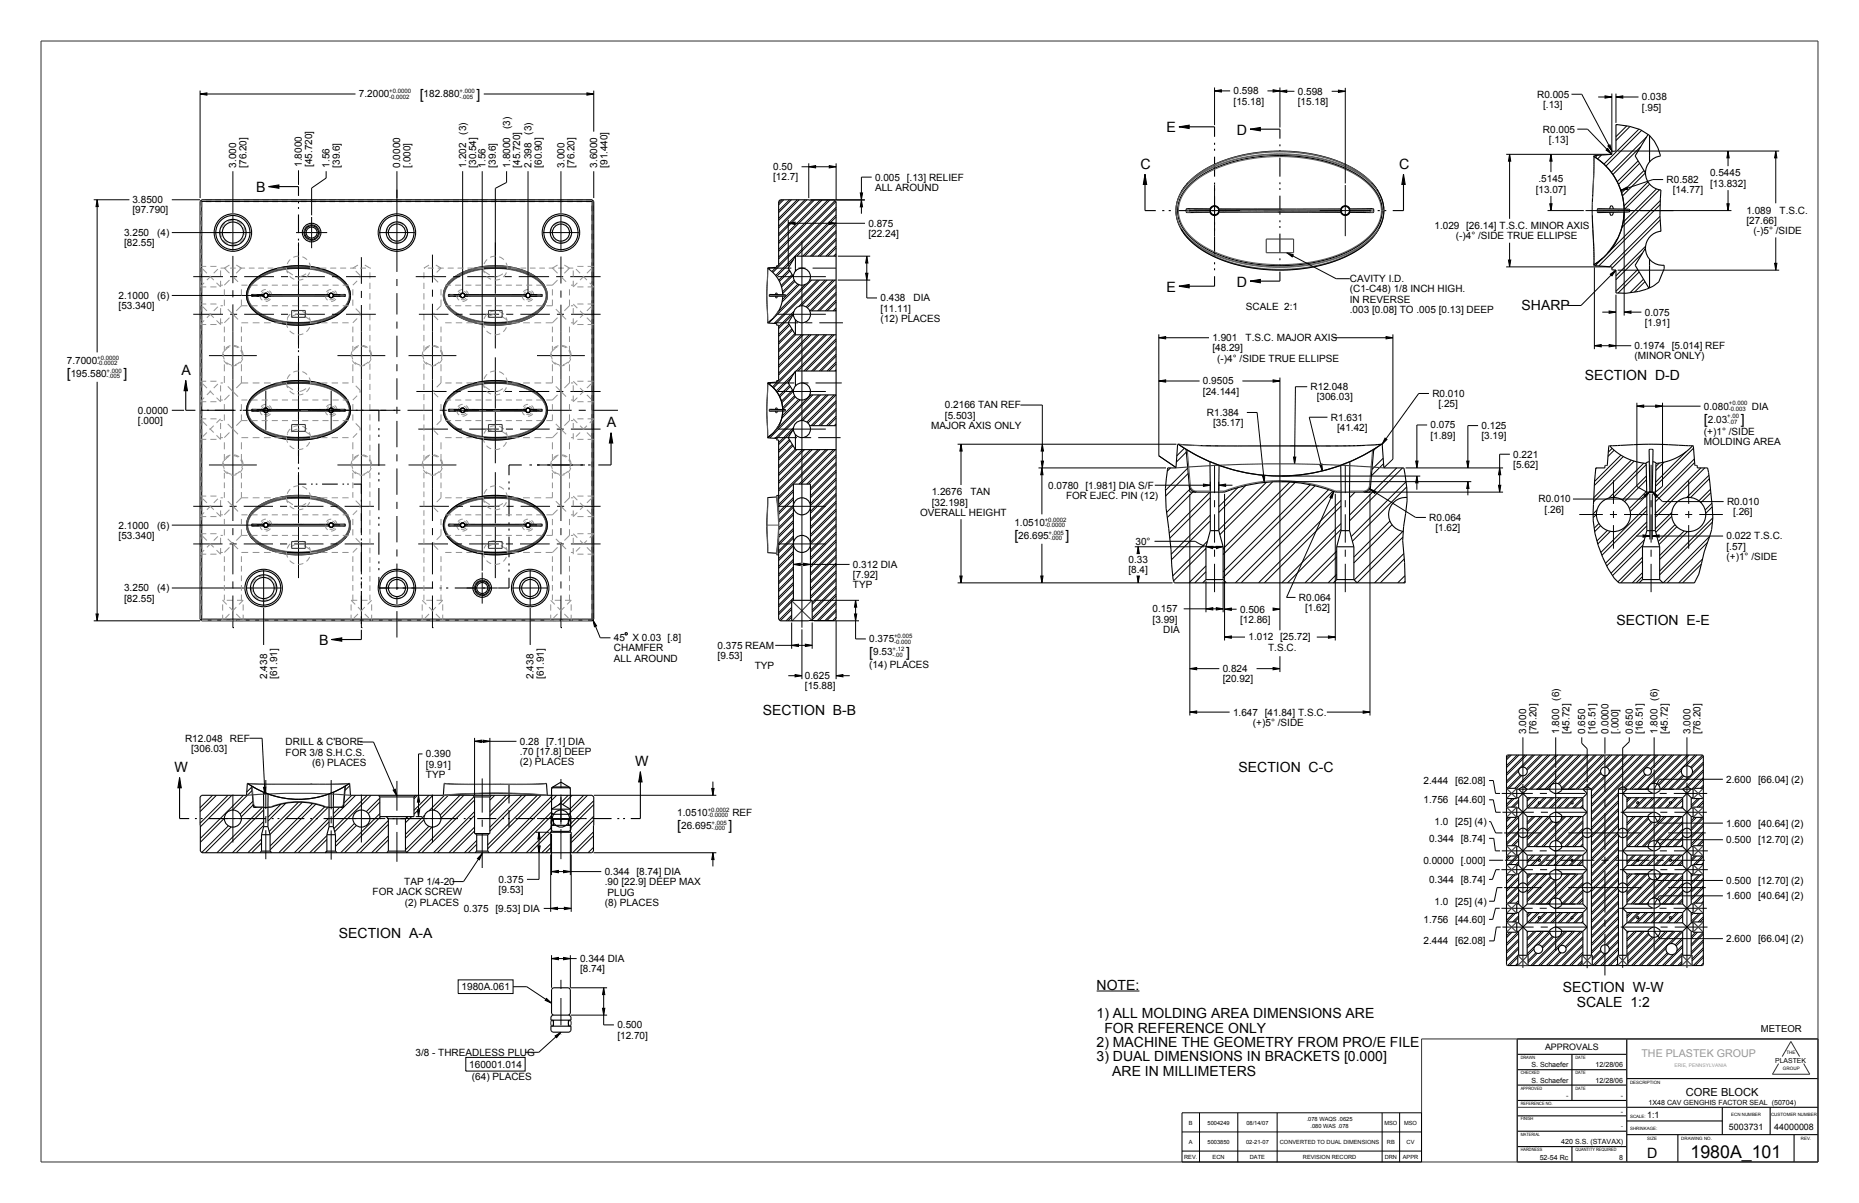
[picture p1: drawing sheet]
<svg xmlns="http://www.w3.org/2000/svg" width="864mm" height="559mm" viewBox="0 0 864 559" stroke-linecap="round" stroke-linejoin="round" font-family="sans-serif">
<defs><g id="words">
<text font-size="8.3" x="785" y="538">1980A_101</text>
<g font-size="6.6">
<text x="542" y="61">E</text>
<text x="575" y="63">D</text>
<text x="530" y="78">C</text>
<text x="650" y="78">C</text>
<text x="119" y="89">B</text>
<text x="542" y="135">E</text>
<text x="575" y="133">D</text>
<text x="84" y="174">A</text>
<text x="282" y="198">A</text>
<text x="148" y="300">B</text>
<text x="81" y="359">W</text>
<text x="295" y="356">W</text>
<text x="765" y="538">D</text>
</g>
<g font-size="6.5">
<text x="195" y="46">[</text>
<text x="221" y="46">]</text>
<text x="707" y="144">SHARP</text>
<text x="31" y="176">[</text>
<text x="57" y="176">]</text>
<text x="736" y="176">SECTION D-D</text>
<text x="792" y="197">[</text>
<text x="809" y="197">]</text>
<text x="471" y="251">[</text>
<text x="495" y="251">]</text>
<text x="751" y="290">SECTION E-E</text>
<text x="404" y="305">[</text>
<text x="421" y="305">]</text>
<text x="354" y="332">SECTION B-B</text>
<text x="575" y="358">SECTION C-C</text>
<text x="315" y="386">[</text>
<text x="338" y="386">]</text>
<text x="157" y="436">SECTION A-A</text>
<text x="509" y="460">NOTE:</text>
<text x="726" y="461">SECTION W-W</text>
<text x="732" y="468">SCALE 1:2</text>
<text x="509" y="473">1) ALL MOLDING AREA DIMENSIONS ARE</text>
<text x="513" y="480">FOR REFERENCE ONLY</text>
<text x="509" y="486">2) MACHINE THE GEOMETRY FROM PRO/E FILE</text>
<text x="509" y="493">3) DUAL DIMENSIONS IN BRACKETS [0.000]</text>
<text x="517" y="500">ARE IN MILLIMETERS</text>
</g>
<text font-size="5.2" x="783" y="509">CORE BLOCK</text>
<text font-size="5" fill="#989898" x="763" y="491">THE PLASTEK GROUP</text>
<g font-size="4.6">
<text x="167" y="45">7.2000</text>
<text x="197" y="45">182.880</text>
<text x="573" y="44">0.598</text>
<text x="603" y="44">0.598</text>
<text x="714" y="45">R0.005</text>
<text x="763" y="47">0.038</text>
<text x="573" y="49">[15.18]</text>
<text x="603" y="49">[15.18]</text>
<text x="717" y="50">[.13]</text>
<text x="763" y="51">[.95]</text>
<text x="237" y="60" transform="rotate(-90 237 60)">(3)</text>
<text x="217" y="63" transform="rotate(-90 217 63)">(3)</text>
<text x="247" y="63" transform="rotate(-90 247 63)">(3)</text>
<text x="717" y="62">R0.005</text>
<text x="720" y="66">[.13]</text>
<text x="110" y="78" transform="rotate(-90 110 78)">3.000</text>
<text x="115" y="78" transform="rotate(-90 115 78)">[76.20]</text>
<text x="140" y="78" transform="rotate(-90 140 78)">1.8000</text>
<text x="145" y="78" transform="rotate(-90 145 78)">[45.720]</text>
<text x="153" y="78" transform="rotate(-90 153 78)">1.56</text>
<text x="158" y="78" transform="rotate(-90 158 78)">[39.6]</text>
<text x="186" y="78" transform="rotate(-90 186 78)">0.0000</text>
<text x="191" y="78" transform="rotate(-90 191 78)">[.000]</text>
<text x="217" y="78" transform="rotate(-90 217 78)">1.202</text>
<text x="221" y="78" transform="rotate(-90 221 78)">[30.54]</text>
<text x="226" y="78" transform="rotate(-90 226 78)">1.56</text>
<text x="230" y="78" transform="rotate(-90 230 78)">[39.6]</text>
<text x="237" y="78" transform="rotate(-90 237 78)">1.8000</text>
<text x="242" y="78" transform="rotate(-90 242 78)">[45.720]</text>
<text x="247" y="78" transform="rotate(-90 247 78)">2.398</text>
<text x="252" y="78" transform="rotate(-90 252 78)">[60.90]</text>
<text x="262" y="78" transform="rotate(-90 262 78)">3.000</text>
<text x="267" y="78" transform="rotate(-90 267 78)">[76.20]</text>
<text x="277" y="78" transform="rotate(-90 277 78)">3.6000</text>
<text x="282" y="78" transform="rotate(-90 282 78)">[91.440]</text>
<text x="359" y="79">0.50</text>
<text x="359" y="84">[12.7]</text>
<text x="407" y="84">0.005 [.13] RELIEF</text>
<text x="794" y="82">0.5445</text>
<text x="407" y="89">ALL AROUND</text>
<text x="713" y="89">[13.07]</text>
<text x="715" y="85">.5145</text>
<text x="774" y="85">R0.582</text>
<text x="777" y="90">[14.77]</text>
<text x="794" y="87">[13.832]</text>
<text x="62" y="94">3.8500</text>
<text x="62" y="99">[97.790]</text>
<text x="811" y="99">1.089</text>
<text x="827" y="99">T.S.C.</text>
<text x="403" y="105">0.875</text>
<text x="666" y="106">1.029 [26.14] T.S.C. MINOR AXIS</text>
<text x="811" y="104">[27.66]</text>
<text x="58" y="110">3.250</text>
<text x="73" y="110">(4)</text>
<text x="403" y="110">[22.24]</text>
<text x="676" y="111">(-)4° /SIDE TRUE ELLIPSE</text>
<text x="815" y="109">(-)5° /SIDE</text>
<text x="58" y="114">[82.55]</text>
<text x="627" y="131">CAVITY I.D.</text>
<text x="627" y="136">(C1-C48) 1/8 INCH HIGH.</text>
<text x="55" y="139">2.1000</text>
<text x="55" y="144">[53.340]</text>
<text x="73" y="139">(6)</text>
<text x="409" y="140">0.438</text>
<text x="424" y="140">DIA</text>
<text x="579" y="144">SCALE 2:1</text>
<text x="627" y="141">IN REVERSE</text>
<text x="409" y="145">[11.11]</text>
<text x="409" y="150">(12) PLACES</text>
<text x="627" y="145">.003 [0.08] TO .005 [0.13] DEEP</text>
<text x="764" y="147">0.075</text>
<text x="764" y="151">[1.91]</text>
<text x="563" y="158">1.901</text>
<text x="579" y="158">T.S.C. MAJOR AXIS</text>
<text x="563" y="163">[48.29]</text>
<text x="566" y="168">(-)4° /SIDE TRUE ELLIPSE</text>
<text x="759" y="162">0.1974 [5.014] REF</text>
<text x="759" y="167">(MINOR ONLY)</text>
<text x="31" y="169">7.7000</text>
<text x="33" y="175">195.580</text>
<text x="559" y="179">0.9505</text>
<text x="559" y="183">[24.144]</text>
<text x="609" y="181">R12.048</text>
<text x="612" y="186">[306.03]</text>
<text x="665" y="184">R0.010</text>
<text x="439" y="190">0.2166 TAN REF</text>
<text x="668" y="189">[.25]</text>
<text x="792" y="190">0.080</text>
<text x="814" y="190">DIA</text>
<text x="64" y="192">0.0000</text>
<text x="64" y="197">[.000]</text>
<text x="439" y="194">[5.503]</text>
<text x="561" y="193">R1.384</text>
<text x="564" y="198">[35.17]</text>
<text x="618" y="195">R1.631</text>
<text x="793" y="196">2.03</text>
<text x="433" y="199">MAJOR AXIS ONLY</text>
<text x="621" y="200">[41.42]</text>
<text x="665" y="199">0.075</text>
<text x="665" y="204">[1.89]</text>
<text x="688" y="199">0.125</text>
<text x="792" y="202">(+)1° /SIDE</text>
<text x="688" y="204">[3.19]</text>
<text x="792" y="207">MOLDING AREA</text>
<text x="703" y="213">0.221</text>
<text x="703" y="217">[5.62]</text>
<text x="487" y="227">0.0780 [1.981] DIA S/F</text>
<text x="433" y="230">1.2676</text>
<text x="451" y="230">TAN</text>
<text x="495" y="232">FOR EJEC. PIN (12)</text>
<text x="715" y="233">R0.010</text>
<text x="427" y="240">OVERALL HEIGHT</text>
<text x="433" y="235">[32.198]</text>
<text x="718" y="238">[.26]</text>
<text x="802" y="235">R0.010</text>
<text x="805" y="239">[.26]</text>
<text x="55" y="246">2.1000</text>
<text x="73" y="246">(6)</text>
<text x="471" y="244">1.0510</text>
<text x="664" y="242">R0.064</text>
<text x="55" y="250">[53.340]</text>
<text x="473" y="250">26.695</text>
<text x="667" y="247">[1.62]</text>
<text x="802" y="251">0.022 T.S.C.</text>
<text x="527" y="253">30°</text>
<text x="802" y="255">[.57]</text>
<text x="396" y="264">0.312 DIA</text>
<text x="524" y="262">0.33</text>
<text x="802" y="260">(+)1° /SIDE</text>
<text x="396" y="269">[7.92]</text>
<text x="524" y="266">[8.4]</text>
<text x="58" y="275">3.250</text>
<text x="73" y="275">(4)</text>
<text x="396" y="273">TYP</text>
<text x="58" y="279">[82.55]</text>
<text x="603" y="279">R0.064</text>
<text x="535" y="284">0.157</text>
<text x="576" y="285">0.506</text>
<text x="606" y="284">[1.62]</text>
<text x="535" y="289">[3.99]</text>
<text x="540" y="294">DIA</text>
<text x="576" y="289">[12.86]</text>
<text x="285" y="298">45</text>
<text x="294" y="298">X 0.03 [.8]</text>
<text x="404" y="298">0.375</text>
<text x="580" y="298">1.012 [25.72]</text>
<text x="285" y="303">CHAMFER</text>
<text x="333" y="301">0.375 REAM</text>
<text x="406" y="304">9.53</text>
<text x="589" y="302">T.S.C.</text>
<text x="285" y="307">ALL AROUND</text>
<text x="333" y="306">[9.53]</text>
<text x="351" y="311">TYP</text>
<text x="404" y="310">(14) PLACES</text>
<text x="124" y="315" transform="rotate(-90 124 315)">2.438</text>
<text x="129" y="315" transform="rotate(-90 129 315)">[61.91]</text>
<text x="248" y="315" transform="rotate(-90 248 315)">2.438</text>
<text x="253" y="315" transform="rotate(-90 253 315)">[61.91]</text>
<text x="374" y="315">0.625</text>
<text x="568" y="312">0.824</text>
<text x="568" y="317">[20.92]</text>
<text x="374" y="320">[15.88]</text>
<text x="724" y="325" transform="rotate(-90 724 325)">(6)</text>
<text x="770" y="325" transform="rotate(-90 770 325)">(6)</text>
<text x="573" y="332">1.647 [41.84] T.S.C.</text>
<text x="582" y="337">(+)5° /SIDE</text>
<text x="709" y="341" transform="rotate(-90 709 341)">3.000</text>
<text x="714" y="341" transform="rotate(-90 714 341)">[76.20]</text>
<text x="724" y="341" transform="rotate(-90 724 341)">1.800</text>
<text x="729" y="341" transform="rotate(-90 729 341)">[45.72]</text>
<text x="736" y="341" transform="rotate(-90 736 341)">0.650</text>
<text x="741" y="341" transform="rotate(-90 741 341)">[16.51]</text>
<text x="747" y="341" transform="rotate(-90 747 341)">0.0000</text>
<text x="752" y="341" transform="rotate(-90 752 341)">[.000]</text>
<text x="758" y="341" transform="rotate(-90 758 341)">0.650</text>
<text x="763" y="341" transform="rotate(-90 763 341)">[16.51]</text>
<text x="770" y="341" transform="rotate(-90 770 341)">1.800</text>
<text x="775" y="341" transform="rotate(-90 775 341)">[45.72]</text>
<text x="785" y="341" transform="rotate(-90 785 341)">3.000</text>
<text x="790" y="341" transform="rotate(-90 790 341)">[76.20]</text>
<text x="86" y="345">R12.048</text>
<text x="107" y="345">REF</text>
<text x="133" y="346">DRILL &amp; C'BORE</text>
<text x="242" y="346">0.28 [7.1] DIA</text>
<text x="89" y="349">[306.03]</text>
<text x="133" y="351">FOR 3/8 S.H.C.S.</text>
<text x="198" y="352">0.390</text>
<text x="242" y="351">.70 [17.8] DEEP</text>
<text x="145" y="356">(6) PLACES</text>
<text x="198" y="357">[9.91]</text>
<text x="242" y="355">(2) PLACES</text>
<text x="198" y="361">TYP</text>
<text x="661" y="364">2.444 [62.08]</text>
<text x="802" y="364">2.600 [66.04] (2)</text>
<text x="661" y="373">1.756 [44.60]</text>
<text x="315" y="379">1.0510</text>
<text x="340" y="379">REF</text>
<text x="666" y="383">1.0 [25] (4)</text>
<text x="802" y="384">1.600 [40.64] (2)</text>
<text x="316" y="385">26.695</text>
<text x="664" y="391">0.344 [8.74]</text>
<text x="802" y="392">0.500 [12.70] (2)</text>
<text x="661" y="401">0.0000 [.000]</text>
<text x="281" y="406">0.344 [8.74] DIA</text>
<text x="188" y="411">TAP 1/4-20</text>
<text x="232" y="410">0.375</text>
<text x="281" y="411">.90 [22.9] DEEP MAX</text>
<text x="664" y="410">0.344 [8.74]</text>
<text x="802" y="411">0.500 [12.70] (2)</text>
<text x="173" y="416">FOR JACK SCREW</text>
<text x="232" y="415">[9.53]</text>
<text x="282" y="416">PLUG</text>
<text x="802" y="418">1.600 [40.64] (2)</text>
<text x="188" y="421">(2) PLACES</text>
<text x="215" y="424">0.375 [9.53] DIA</text>
<text x="281" y="421">(8) PLACES</text>
<text x="666" y="420">1.0 [25] (4)</text>
<text x="661" y="429">1.756 [44.60]</text>
<text x="802" y="438">2.600 [66.04] (2)</text>
<text x="661" y="439">2.444 [62.08]</text>
<text x="269" y="447">0.344 DIA</text>
<text x="269" y="452">[8.74]</text>
<text x="214" y="460">1980A.061</text>
<text x="287" y="478">0.500</text>
<text x="287" y="482">[12.70]</text>
<text x="193" y="490">3/8 - THREADLESS PLUG</text>
<text x="218" y="496">160001.014</text>
<text x="219" y="501">(64) PLACES</text>
</g>
<text font-size="4.5" x="818" y="479">METEOR</text>
<g font-size="4.1">
<text x="718" y="488">APPROVALS</text>
<text x="765" y="520">1:1</text>
<text x="803" y="525">5003731</text>
<text x="824" y="525">44000008</text>
</g>
<g font-size="3.3">
<text x="711" y="496">S. Schaefer</text>
<text x="741" y="496">12/28/06</text>
<text x="711" y="503">S. Schaefer</text>
<text x="741" y="503">12/28/06</text>
<text x="728" y="510">-</text>
<text x="753" y="510">-</text>
<text x="766" y="513">1X48 CAV GENGHIS FACTOR SEAL (50704)</text>
<text x="753" y="517">-</text>
<text x="725" y="532">420 S.S. (STAVAX)</text>
<text x="715" y="539">52-54 Rc</text>
<text x="752" y="539">8</text>
</g>
<text font-size="3.2" x="825" y="494">PLASTEK</text>
<g font-size="2.8">
<text x="181" y="43">+0.0000</text>
<text x="181" y="46">-0.0002</text>
<text x="213" y="43">+.000</text>
<text x="213" y="46">-.005</text>
<text x="45" y="167">+0.0000</text>
<text x="45" y="170">-0.0002</text>
<text x="50" y="173">+.000</text>
<text x="50" y="176">-.005</text>
<text x="803" y="188">+0.000</text>
<text x="803" y="191">-0.003</text>
<text x="802" y="194">+.00</text>
<text x="802" y="197">-.07</text>
<text x="485" y="242">+0.0002</text>
<text x="485" y="245">-0.0000</text>
<text x="487" y="248">+.005</text>
<text x="487" y="251">-.000</text>
<text x="415" y="296">+0.005</text>
<text x="415" y="299">-0.000</text>
<text x="415" y="303">+.12</text>
<text x="415" y="305">-.00</text>
<text x="329" y="377">+0.0002</text>
<text x="329" y="380">-0.0000</text>
<text x="331" y="383">+.005</text>
<text x="331" y="386">-.000</text>
</g>
<g font-size="2.6">
<text x="607" y="521">.078 WAQS .0625</text>
<text x="552" y="522">B</text>
<text x="561" y="522">5004249</text>
<text x="579" y="522">08/14/07</text>
<text x="609" y="524">.080 WAS .078</text>
<text x="643" y="522">MSO</text>
<text x="652" y="522">MSO</text>
<text x="753" y="524">-</text>
<text x="552" y="531">A</text>
<text x="561" y="531">5003850</text>
<text x="579" y="531">02-21-07</text>
<text x="595" y="531">CONVERTED TO DUAL DIMENSIONS</text>
<text x="644" y="531">RB</text>
<text x="653" y="531">CV</text>
<text x="550" y="538">REV.</text>
<text x="563" y="538">ECN</text>
<text x="581" y="538">DATE</text>
<text x="605" y="538">REVISION RECORD</text>
<text x="643" y="538">DRN</text>
<text x="652" y="538">APPR</text>
</g>
<text font-size="2.3" fill="#989898" x="778" y="496">ERIE, PENNSYLVANIA</text>
<g font-size="2.1">
<text x="706" y="492">DRAWN</text>
<text x="732" y="492">DATE</text>
<text x="830" y="490">THE</text>
<text x="828" y="497">GROUP</text>
<text x="706" y="499">CHECKED</text>
<text x="732" y="499">DATE</text>
<text x="757" y="503">DESCRIPTION</text>
<text x="706" y="506">APPROVED</text>
<text x="732" y="506">DATE</text>
<text x="706" y="513">REFERENCE NO.</text>
<text x="706" y="520">FINISH</text>
<text x="757" y="520">SCALE:</text>
<text x="804" y="518">ECN NUMBER</text>
<text x="823" y="518">CUSTOMER NUMBER</text>
<text x="706" y="528">MATERIAL</text>
<text x="757" y="525">SHRINKAGE:</text>
<text x="765" y="529">SIZE</text>
<text x="781" y="529">DRAWING NO.</text>
<text x="837" y="529">REV.</text>
<text x="706" y="535">HARDNESS</text>
<text x="732" y="535">QUANTITY REQUIRED</text>
</g>
</g></defs>
<g fill="#000">
<path d="M93 44l3-1v1zM273 43l3 1h-3zM548 59l4-1v2zM564 42h3v1zM595 42h3v1zM591 42h4l-4 1zM622 42h3l-3 1zM746 45h3l-3 1zM751 45h3v1zM376 77h3v1zM385 77h3l-3 1zM581 60l4-1v2z"/>
<path d="M701 72l1 3h-1zM720 72l1 3h-1zM746 70l1-1 2 3zM747 68l1-1 1 3zM803 70v3h-1zM825 70v3h-1zM45 93l1 3h-1zM125 87l5-1v1zM400 90h1l-1 3zM400 93l1 3h-1zM532 81l1 5h-2zM652 81l1 5h-2z"/>
<path d="M720 95h1l-1 3zM753 88l3-1v1zM802 95h1v3zM366 104l3-1v1zM385 103l3 1h-3zM403 119v3h-1zM598 117l3 1-1 1zM402 127h1v3zM548 133l4-1v2zM581 131l4-1v1zM701 121h1l-1 3zM748 127l3-2-2 3z"/>
<path d="M824 122h1v3zM538 157l4-1v1zM644 156l3 1h-3zM748 144l3 1-3 1zM755 145l3-1v2zM86 177l1 4h-1zM538 177l4-1v2zM591 176l4 1-4 1zM741 161l3-1v1zM748 160l3 1h-3zM760 189l4-1v1zM769 188l3 1h-3z"/>
<path d="M284 201l1 5h-2zM446 206l1 4h-1zM484 217l1 4h-2zM484 214h1l-1 3zM484 206l1 4h-1zM601 212h1l-1 3zM613 216h1v3zM643 204h1l-2 2zM658 214h1l-1 3zM681 214h1v3zM697 217v4h-1zM559 225h3l-3 1z"/>
<path d="M566 225h3v1zM586 221h2l-1 3zM620 228l-1 3h-1zM636 227l3 1v1zM658 221l1 3h-1zM682 224v3h-1zM696 225h1v4zM764 230l3-2-3 3zM767 228l3 2-1 1zM529 254v3h-1zM560 254h3v1zM565 254h3l-3 1z"/>
<path d="M763 248l3 1-3 1zM768 249l3-1v2zM369 262h3v1zM373 262h3l-3 1zM397 279l1 3h-1zM446 268h1l-1 3zM483 268h2l-1 3zM528 268h1v3zM45 285h1l-1 3zM154 297l5-1v2zM275 288l2 3h-1zM368 300l3-1v1z"/>
<path d="M374 299l3 1h-3zM397 285h1l-1 3zM560 283l3-1v1zM565 282l3 1h-3zM569 296l3-1v1zM569 283l3-1v2zM591 282l4 1-4 1zM617 295l3 1h-3zM369 313l4 1h-4zM388 314l4-1v1zM553 311l3-1v1zM591 310l4 1h-4z"/>
<path d="M553 331l3-1v1zM633 330l3 1h-3zM220 344h4v1zM224 344h4l-4 1zM297 358l1 5h-1zM83 361l1 5h-1zM122 366h1v3zM183 367h1v3zM194 369l1 4h-1zM194 376h1l-1 3zM331 366h1l-1 3zM224 396l-1 3h-1z"/>
<path d="M250 393h1l-1 3zM250 387l1 3h-1zM331 396l1 3h-1zM256 405l3-1v1zM262 404l3 1h-3zM256 422l3-1v2zM262 421l3 1-3 1zM256 445h3v1zM262 445h3l-3 1zM280 459l1 3h-1zM254 464l2 2-3-1zM258 481l3-2-2 3z"/>
<path d="M280 468h1l-1 4z"/>
</g>
<g fill="none" stroke="#000" stroke-width=".46">
<path d="M93 44l3-1v1zM93 42v50M93 44h72M225 44h51M273 43l3 1h-3zM276 42v19M548 59l4-1v2zM564 42h3v1zM564 41v17M564 42h7M589 42h6M591 42h4l-4 1z"/>
<path d="M595 42h3v1zM595 41v18M595 42h6M619 42h6M622 42h3l-3 1zM625 41v44M730 44h5l14 26M733 60h4l12 12M742 45h7M746 45h3l-3 1zM749 43v27M751 45h3v1z"/>
<path d="M751 43v14M751 45h10M751 58h.1M756 58l-5 5M757 59l-6 6M761 60l-16 16M108 80v19M139 79v7M152 80v3l-7 4v13M184 80v12M215 80v56M224 80v185"/>
<path d="M235 80v5l-5 2v37M245 80v56M261 80v19M276 80v12M372 77h16M376 77h3v1zM376 76v16M385 77h3l-3 1zM388 76v17M581 60l4-1v2zM700 72h48M701 72l1 3h-1z"/>
<path d="M701 72v30M720 72l1 3h-1zM720 72v8M742 72l-1 1M744 72l-2 2M746 70l1-1 2 3zM747 68l1-1 1 3zM751 70h76M761 75l-10 9M762 76l-10 10M762 68l-13 13M763 61l-17 16"/>
<path d="M764 79l-11 11M765 64l-16 16M803 70v3h-1zM803 70v7M825 70v3h-1zM825 70v24M44 93h16M45 93l1 3h-1zM45 93v71M80 93h13M125 87l5-1v1zM363 93l-1 1"/>
<path d="M364 93l-2 2M367 93l-5 5M368 93l-6 6M370 93l-8 8M371 93l-9 9M374 93l-12 12M375 93l-13 13M377 93h25M377 93l-15 16M378 93l-16 17M381 93l-19 19M382 93l-20 20"/>
<path d="M385 93l-23 23M385 93l-23 24M388 93l-26 26M388 94l-26 26M388 96l-26 27M388 97l-29 30M388 100l-28 28M388 93h14M400 90h1l-1 3zM400 93l1 3h-1zM405 82h-5v17M532 81l1 5h-2z"/>
<path d="M652 81l1 5h-2zM719 98h17M720 95h1l-1 3zM720 91v7M751 98h53M753 88l3-1v1zM755 99v48M764 80l-10 11M766 85l-12 11M766 86l-11 11M770 88l-16 15M771 88l-18 18"/>
<path d="M771 95l-28 29M771 93l-24 24M773 83h-5l-15 5M802 95h1v3zM803 88v10M80 108h27M366 104l3-1v1zM366 102v22M366 104h36M385 103l3 1h-3zM388 101l-18 18M388 103l-15 16"/>
<path d="M388 104l-14 15M388 107l-12 12M388 108l-11 11M388 111l-8 8M388 112l-7 7M388 114l-4 5M388 115l-3 4M388 118l-1 1M388 119h.1M389 119h15M403 119v3h-1zM403 119v19h4"/>
<path d="M598 117l3 1-1 1zM598 117l23 12h6M701 113v11M763 118l-12 12M764 114l-13 14M771 101l-23 23M771 102l-22 23M772 107h-1M825 110v15M80 137h43M358 124l-1 1M361 124l-2 2"/>
<path d="M361 123v1M367 125l-5 5M367 126l-5 5M368 128l-5 5M368 121l-7 7M369 130l-5 6M369 131l-5 5M371 132l-8 7M371 132l-8 8M374 132l-12 13M377 130l-20 20M380 130l-20 20"/>
<path d="M381 130l-21 20M383 130l-12 12M384 130l-12 12M387 130l-13 13M388 130l-13 13M388 132l-12 12M388 133l-11 11M388 136l-8 8M388 137l-7 7M388 139l-5 5M389 130h15M402 127h1v3z"/>
<path d="M548 133l4-1v2zM581 131l4-1v1zM700 124h48M701 121h1l-1 3zM741 124v38M744 120l-3 3M748 127l3-2-2 3zM751 125l-17 17h-6M751 137v25M751 125h76M761 125l-10 10M761 126l-9 10"/>
<path d="M764 130l-7 6M764 131l-5 5M824 122h1v3zM367 151l-5 4M367 151l-5 5M368 153l-6 6M368 153l-6 7M369 146l-7 7M369 145l-7 7M369 155l-7 8M370 156l-8 7M372 156l-10 10"/>
<path d="M373 156l-11 11M376 156l-14 14M377 156l-15 15M379 156l-17 17M380 156l-18 18M383 156l-24 24M384 156l-25 24M387 156l-17 16M388 156l-17 16M388 140l-4 4M388 143l-1 1M388 144h.1"/>
<path d="M388 157l-15 15M388 158l-14 14M538 157l4-1v1zM538 155v57l8 5M538 157h24M619 157h28M644 156l3 1h-3zM647 155v58l-4 4M744 145h7M748 144l3 1-3 1zM755 145l3-1v2zM755 145h8"/>
<path d="M45 177v111M86 177l1 4h-1zM357 178h.1M358 178l-1 1M367 179l-5 5M367 180l-5 4M368 175l-7 7M369 173l-8 9M388 161l-11 11M388 162l-10 10M388 165l-7 7M388 165l-6 7"/>
<path d="M388 168l-4 4M388 169l-3 3M388 172h.1M538 177l4-1v2zM538 177h19M577 177h18M591 176l4 1-4 1zM595 175v118M607 180h-5l-1 35M741 161l3-1v1zM741 161h17M748 160l3 1h-3z"/>
<path d="M80 191h6M177 191h7M368 181l-5 5M369 182l-6 5M369 199l-7 7M369 184l-5 5M369 184l-5 6M371 186l-8 7M372 186l-9 8M377 183l-16 17M378 183l-20 20M380 183l-20 21"/>
<path d="M381 183l-20 21M384 183l-12 12M385 183l-12 12M387 183l-12 13M388 183l-13 14M388 186l-11 12M388 187l-10 11M388 190l-8 8M388 191l-7 7M388 193l-4 5M388 194l-3 4M388 197v1"/>
<path d="M474 188h10v29M579 192h5l3 32M617 194h-9l6 25M663 197h-5v20M664 183h-5l-17 23M687 198h-5v19M760 189l4-1v1zM760 187v39l5 3M760 189h30M769 188l3 1h-3zM772 187v39l-3 3M284 201l1 5h-2z"/>
<path d="M358 202l-1 1M367 204l-5 5M367 205l-5 5M368 200l-6 7M368 206l-6 7M368 207l-6 7M369 209l-7 7M370 209l-8 8M373 209l-11 11M374 209l-12 12M376 209l-14 15M377 209l-15 15"/>
<path d="M380 209l-18 18M381 209l-19 19M384 209l-22 22M385 209l-23 23M387 209l-16 16M388 209l-16 16M388 211l-13 14M388 212l-12 13M388 215l-12 12M388 216l-12 12M388 218l-12 12M388 219l-12 12"/>
<path d="M445 206h102M446 206l1 4h-1zM446 206v19M482 217h60M484 214h1l-1 3zM484 217l1 4h-2zM484 217v22M484 206l1 4h-1zM544 217l-2 2M546 217h.1M550 208l-3 4M551 210l-5 5"/>
<path d="M552 217l-11 11M552 220l-10 10M601 212h1l-1 3zM613 216h1v3zM639 208l-1 1M643 213l-6 5M643 215l-6 6M643 217h.1M643 204h1l-2 2zM649 217l-22 22M652 217l-25 25M653 217h45"/>
<path d="M658 214h1l-1 3zM681 214h1v3zM697 217v4h-1zM701 211h-4v18M742 217l-1 1M749 208l-2 2M750 209l-3 3M753 211l-12 13M754 212l-13 14M758 214l-18 17M759 214l-19 19M764 215l-17 16"/>
<path d="M765 216l-16 15M771 215l-2 2M773 215l-4 4M783 210l-14 14M787 208l-18 18M787 213l-18 18M787 215l-18 18M790 217l-21 21M792 217l-23 23M369 227l-7 7M369 228l-7 7M369 231l-7 7"/>
<path d="M369 232l-7 7M369 235l-7 7M369 236l-7 6M369 238l-7 7M369 239l-7 7M388 222l-12 12M388 223l-12 12M388 226l-12 12M388 227l-12 11M388 229l-12 12M388 230l-12 12M388 233l-12 12"/>
<path d="M388 234l-12 12M388 236l-12 12M388 237l-12 12M388 240l-12 12M536 225h26M553 229v103M553 227l-11 11M554 228l-12 12M559 225h3l-3 1zM562 229l-19 19M562 231l-19 19M562 239l-18 18"/>
<path d="M562 224v4M566 225h3v1zM566 224v4M566 225h7M569 229v69M575 227l-9 8M579 226l-13 12M586 221h2l-1 3zM588 224l-22 22M591 224l-24 24M595 224h88M595 221h65"/>
<path d="M599 224l-31 31M602 224l-34 34M609 225l-41 41M611 226l-43 42M617 227l-43 44M619 228l-42 43M620 228l-1 3h-1zM620 228l-22 50h4M620 229v69M623 232l-38 39M623 235l-36 36M630 229l-3 2"/>
<path d="M634 229h64M636 227l3 1v1zM636 227l22 13h4M636 229v103M653 224l-25 25M653 226l-25 25M658 221l1 3h-1zM658 221v6M682 224v3h-1zM682 224v6M696 225h1v4zM742 239l-2 1"/>
<path d="M742 237l-2 2M764 230l3-2-3 3zM765 221l-11 11M765 223l-10 10M765 228l-8 8M765 229h.1M765 230l-8 8M765 235l-21 22M765 237l-21 21M766 229v22M767 228l-5 4h-31M767 228l3 2-1 1z"/>
<path d="M767 228l5 5h29M768 229v22M769 229h.1M777 240l-8 7M777 238l-8 8M794 221l-10 10M794 222l-9 9M795 227l-6 6M795 229l-5 4M795 234l-3 3M795 235l-3 3M80 244h43"/>
<path d="M369 242l-7 7M369 243l-7 7M369 245l-7 7M369 246l-7 7M369 249l-7 7M369 250l-7 7M369 253l-7 6M369 254l-7 6M369 256l-7 7M369 257l-7 7M369 260l-7 7M388 241l-12 12"/>
<path d="M388 244l-12 11M388 244l-12 12M388 247l-12 12M388 248l-12 12M388 251l-12 12M388 252l-12 12M388 254l-12 12M388 255l-12 12M388 258l-12 12M388 259l-12 12M446 241v30M484 253v18"/>
<path d="M527 254h32M529 254v3h-1zM529 254v3M536 251h19a15 15 0 0 0 13 3M560 255h.1M560 255l-15 15M560 254h3v1zM561 251l-16 17M562 242l-18 18M565 254h3l-3 1zM568 255h1M621 256l-15 15"/>
<path d="M621 259l-12 12M623 243l-28 28M623 246l-25 25M646 242l-17 17M647 244l-18 17M652 247l-23 22M652 249l-22 22M652 257l-13 14M652 260l-11 11M743 243l-2 2M744 244l-3 3M747 246l-5 5"/>
<path d="M748 247l-6 6M760 249h6M763 259l-11 11M763 253l-14 14M763 248l3 1-3 1zM764 251l-16 15M765 242l-19 20M765 244l-19 19M768 249l3-1v2zM768 249h32M778 244l-8 8M779 245l-8 8"/>
<path d="M782 247l-11 11M784 247l-13 13M791 260l-11 11M793 252l-19 19M794 249l-21 22M795 243l-24 24M796 241l-25 24M80 273h33M368 279l-6 7M369 262h3v1zM369 261l-7 7M369 263l-7 7"/>
<path d="M369 264l-7 7M369 267l-7 7M369 268l-7 7M369 271l-7 6M369 271l-7 7M369 274l-7 7M369 275l-7 7M369 278l-7 7M369 279h-1M369 262h26M373 262h3l-3 1zM378 279h21"/>
<path d="M388 262l-12 11M388 262l-12 12M388 265l-12 12M388 266l-12 12M388 269l-11 11M388 270l-11 11M388 272l-11 11M388 273l-11 11M388 276l-11 11M388 277l-11 11M388 279l-8 9M397 279l1 3h-1z"/>
<path d="M397 279v18h5M445 271h100M446 268h1l-1 3zM483 268h2l-1 3zM528 268h1v3zM529 268v3M560 263l-8 8M560 266l-5 5M560 270v14M568 270v14M621 267l-4 4M653 267l-4 4"/>
<path d="M653 270l-1 1M763 261l-10 10M763 266l-5 5M763 268l-3 3M787 270v1M790 262l-8 9M44 288h49M45 285h1l-1 3zM122 282v18M154 297l5-1v2zM246 282v18M275 288l2 3h-1z"/>
<path d="M275 288l4 8h5M360 300h17M368 300l3-1v1zM368 282l-6 6M368 283l-6 5M368 286l-3 2M368 287l-2 1M368 289v12M373 292v23M374 299l3 1h-3zM377 289v12M378 288h21"/>
<path d="M388 280l-7 8M388 283l-5 5M388 284l-4 4M388 287l-1 1M388 288v27M397 285h1l-1 3zM550 283h18M560 283l3-1v1zM565 282l3 1h-3zM569 296l3-1v1zM569 283l3-1v2zM569 296h9"/>
<path d="M569 283h5M591 282l4 1-4 1zM592 283h3M612 296h8M617 295l3 1h-3zM366 314h7M369 313l4 1h-4zM388 314l4-1v1zM388 314h7M553 311l3-1v1zM553 311h13M584 311h11"/>
<path d="M591 310l4 1h-4zM595 305v7M553 331l3-1v1zM553 331h18M616 331h20M633 330l3 1h-3zM116 343h6l1 26M167 345h7l10 25M196 350h-2v29M220 344h4v1zM220 343v26M220 344h20"/>
<path d="M224 344h4l-4 1zM228 343v26M297 358l1 5h-1zM701 351l-1 1M702 351l-2 2M705 351l-5 5M705 358l-5 6M706 351l-6 6M706 360l-6 6M707 343v20M708 351l-8 8M709 351l-9 9"/>
<path d="M712 351l-12 12M713 351l-6 5M716 351l-7 6M716 351l-7 7M719 351l-15 15M720 351l-15 15M723 343v14M723 351l-15 15M724 351l-16 15M726 351l-16 16M727 351l-16 16M730 351l-16 16"/>
<path d="M731 351l-16 16M734 351l-16 16M734 351l-15 16M735 343v2l2 3v15M737 351l-13 13M738 351l-14 13M741 351l-16 15M742 351l-16 16M744 359l-8 7M744 359l-6 7M744 351l-16 16M745 351l-16 16"/>
<path d="M746 343v7M748 351l-16 16M749 351l-16 16M751 351l-5 5M752 351l-5 6M755 351l-7 7M756 351l-9 8M757 343v2l-3 2v15M759 351l-20 19M760 351l-21 20M762 351l-23 23M763 351l-24 24"/>
<path d="M764 360l-7 7M765 360l-7 7M766 351l-27 26M767 351l-28 27M768 343v14M769 351l-15 15M770 351l-15 15M773 351l-6 6M774 351l-7 7M777 351l-16 16M778 351l-16 16M780 351l-16 16"/>
<path d="M781 358l-9 9M781 351l-13 13M784 343v20M784 351l-14 13M785 351l-14 14M787 351l-15 16M788 351l-5 5M791 351l-6 5M791 351l-5 6M791 354l-5 5M791 355l-11 12M791 358l-8 8"/>
<path d="M791 358l-7 8M83 361l1 5h-1zM99 369l-6 6M101 369l-8 8M106 369l-13 13M108 369l-15 15M113 369l-20 20M117 366l-2 2M117 367l-9 9M117 372l-5 6M118 374l-6 5M122 375l-21 21"/>
<path d="M122 366h1v3zM122 376l-19 20M131 374l-7 6M133 373l-9 8M139 373l-14 13M140 373l-15 15M145 373l-20 20M147 374l-22 21M151 375l-21 21M152 375l-21 21M153 380l-16 16M158 375l-3 3"/>
<path d="M161 365h-1M162 365l-2 2M163 369l-3 4M165 369l-10 11M171 369l-16 16M172 369l-17 17M176 371l-6 6M176 373l-5 5M176 378l-18 18M177 379l-17 17M183 367h1v3zM189 379l-1 1"/>
<path d="M191 379l-3 3M193 379h3M194 376h1l-1 3zM194 369l-2 2M194 369l1 4h-1zM197 379l-9 9M199 369l-7 7M201 369l-9 9M207 369l-8 8M208 369l-7 7M214 369l-9 10M215 369l-10 11"/>
<path d="M220 370l-26 26M220 372l-24 24M220 377l-19 19M220 379l-17 17M230 369l-2 3M235 369l-7 8M237 369l-9 10M242 369l-14 15M244 369l-16 17M250 369l-23 23M251 369l-24 25M256 377l-19 19"/>
<path d="M256 379l-17 17M257 369l-27 27M259 369l-27 27M264 369l-4 5M266 369l-5 5M271 369l-6 7M273 369l-8 8M276 372l-11 11M276 374l-11 11M276 379l-11 11M276 369h57M331 366h1l-1 3z"/>
<path d="M331 363v6M692 372h2l1 5h2M692 363h2l1 6h2M701 380l-1 1M702 380l-2 2M703 371l-3 3M703 371l-3 4M705 379l-5 5M705 372l-3 3M705 372l-2 3M705 375h.1M705 380l-5 5"/>
<path d="M707 360l-6 6M710 371h-1M711 371l-2 1M712 379l-3 3M713 379l-4 4M714 371l-5 4M715 371l-5 4M715 373l-2 2M716 379l-7 7M717 379l-7 7M717 371l-2 1M718 371l-2 2"/>
<path d="M719 379l-10 10M720 380l-11 10M721 371l-5 4M722 371l-5 4M724 371l-4 4M725 371l-4 4M727 379l-2 2M727 379l-14 14M728 371l-5 4M729 371l-5 4M730 373l-2 2M730 379l-14 14"/>
<path d="M731 379l-14 14M732 371l-5 4M733 371l-2 2M734 379l-12 11M735 379l-12 12M735 371l-5 4M735 371l-4 4M735 374l-1 1M735 375h.1M745 360l-6 7M747 360l-8 7M752 368l-13 13"/>
<path d="M752 369l-13 13M752 372l-13 12M752 373l-13 12M752 375l-13 13M752 376l-13 13M752 379l-13 13M752 380l-13 13M756 379v1M757 371l-1 1M758 371l-2 1M759 379l-3 3M760 379l-4 4"/>
<path d="M760 371l-4 4M761 371l-4 4M762 379l-6 7M763 379l-7 8M764 371l-5 4M765 371l-5 4M766 380l-10 9M766 366l-1 1M768 371l-5 4M768 371l-4 4M769 379l1 3h30M771 371l-5 4"/>
<path d="M772 371l-5 4M773 379l-14 14M774 379l-14 14M775 371l-5 4M776 373l-2 2M776 371l-5 4M777 379l-14 14M778 379l-14 14M778 371l-2 2M779 371l-5 4M780 379l-11 12M781 379l-11 12"/>
<path d="M782 371l-5 4M782 372l-4 3M782 374l-1 1M782 375h.1M782 360l-7 7M782 360l-6 7M785 361l-6 6M786 371h.1M787 380l-1 1M788 380l-2 2M789 371l-3 3M790 371l-4 4"/>
<path d="M791 380l-5 5M791 361l-5 6M791 362l-4 4M791 365l-1 1M791 366h.1M791 372l-3 3M791 373l-2 2M800 362h-29l-3 5h1M104 380l-11 11M106 384l-12 12M107 384l-12 12M121 390l-6 6"/>
<path d="M121 392l-4 4M122 382l-14 14M122 383l-12 13M152 388l-8 8M152 390l-6 6M152 395l-1 1M153 382l-14 14M165 383l-9 8M166 383l-10 10M180 381l-15 15M180 383l-13 13M180 388l-7 8"/>
<path d="M180 390l-6 6M197 381l-9 8M199 384l-11 11M201 384l-12 12M220 384l-11 12M220 386l-10 10M221 390l-5 6M221 392l-3 4M224 396l-1 3h-1zM224 396l-9 14h-5M249 387h6M250 393h1l-1 3z"/>
<path d="M250 387l1 3h-1zM250 387v21h-5M256 392l-4 4M256 394l-3 2M256 397v27M256 384l-12 12M256 386l-10 10M256 387v19M265 387v19M265 397v27M276 386l-10 10M276 388l-8 8"/>
<path d="M276 394l-3 2M276 396h57M276 381l-11 10M331 396l1 3h-1zM331 396v6M692 389h2l1 6h2M692 382l3 5h3M692 400h6M701 398l-1 1M702 398l-2 2M705 397l-4 5M705 387l-5 5"/>
<path d="M705 382l-5 6M705 383l-5 6M705 386l-5 6M705 390l-3 3M705 390l-2 3M705 393h.1M705 398l-3 4M709 397h.1M712 397l-3 3M713 397l-4 4M716 397l-5 5M717 397l-5 5"/>
<path d="M719 397l-4 5M720 393h.1M720 397l-5 5M721 381l-12 12M721 382l-11 11M723 397l-5 5M724 397l-5 5M724 382l-11 11M727 397l-5 5M727 397l-4 5M730 397l-5 5M731 397l-5 5"/>
<path d="M734 397l-5 5M735 397l-5 5M735 381l-10 11M735 382l-10 10M735 385l-8 8M735 386l-7 7M735 388l-5 5M735 389l-4 4M735 392l-1 1M735 393h.1M735 399l-2 3M752 387l-13 13"/>
<path d="M752 386l-13 13M752 383l-13 12M752 384l-13 12M752 390l-13 12M752 391l-13 12M752 393l-13 13M752 394l-13 13M752 397l-13 13M752 398l-13 12M756 397v1M759 397l-3 3M760 397l-4 4"/>
<path d="M762 397l-4 5M763 397l-2 2M766 380l-10 10M766 397l-5 5M767 397l-5 5M767 382l-11 11M768 382l-11 11M770 397l-5 5M771 397l-5 5M773 397l-5 5M774 397l-5 5M777 397l-5 5"/>
<path d="M778 397l-5 5M780 397l-4 5M781 397l-4 5M782 386l-8 7M782 382l-11 10M782 382l-11 11M782 385l-8 8M782 389l-5 4M782 390l-4 3M782 392l-1 1M782 393h.1M782 400l-3 2"/>
<path d="M787 398l-1 1M788 398l-2 2M791 398l-4 4M791 380l-5 6M791 383l-5 5M791 384l-5 5M791 386l-5 6M791 387l-5 6M791 390l-3 3M791 391l-2 2M791 398l-3 4M800 390h-30l-2 3h1"/>
<path d="M256 405l3-1v1zM256 405h23M262 404l3 1h-3zM697 404h-2l-2 4h-1M698 412h-3l-1 7h-2M700 406v1M703 406l-3 4M704 406l-4 4M705 412l-5 6M705 400l-1 2M705 401v1M705 407l-5 6"/>
<path d="M705 408l-5 6M705 411l-5 6M705 415l-4 5M705 416l-3 4M705 418l-1 2M705 419v1M711 406l-2 1M712 406l-3 2M714 406l-5 5M715 406l-5 6M718 406l-9 8M719 406l-10 9"/>
<path d="M720 419l-1 1M720 407l-11 11M721 408l-12 11M722 409l-11 11M723 409l-11 11M726 406h-1M729 406l-14 14M729 406l-13 14M732 406l-14 14M733 406l-11 11M735 400l-2 2M735 406l-11 12"/>
<path d="M735 407l-10 11M735 410l-10 10M735 411l-9 9M735 414l-6 6M735 414l-5 6M735 417l-2 3M735 418l-2 2M752 413l-13 12M752 411l-13 13M752 401l-13 12M752 402l-13 12M752 404l-13 13"/>
<path d="M752 405l-13 13M752 408l-13 12M752 409l-13 12M752 415l-13 13M752 416l-13 12M752 419l-13 12M752 419l-13 13M757 406l-1 1M758 406l-2 2M761 400l-2 2M761 406l-5 5M762 406l-6 6"/>
<path d="M764 406l-8 9M765 406l-9 10M766 419l-1 1M766 408l-10 10M767 408l-11 11M769 409l-11 11M769 406h-1l2 3h30M772 406h-1M773 406l-14 14M775 406l-14 14M776 406l-14 14M779 406l-11 11"/>
<path d="M780 406l-11 11M782 400l-2 2M782 407l-12 11M782 408l-11 10M782 410l-10 10M782 411l-9 9M782 414l-6 6M782 415l-5 5M782 417l-3 3M782 418l-2 2M786 406h.1M787 402h-1"/>
<path d="M787 420h-1M787 406l-1 1M789 406l-3 4M790 406l-4 5M791 401l-1 1M791 408l-5 6M791 409l-5 5M791 411l-5 6M791 412l-5 6M791 415l-4 5M791 416l-3 4M791 419l-1 1"/>
<path d="M800 416h-29l-3 4h1M253 422h12M256 422l3-1v2zM262 421l3 1-3 1zM697 422h-2l-2 5h-1M697 431h-2l-1 6h-2M700 424v1M702 433l-2 2M702 433l-2 3M703 424l-3 3M704 424l-4 4M705 425l-2 3"/>
<path d="M705 426l-1 2M705 433l-5 5M705 434l-5 5M705 436l-5 6M705 437l-5 6M705 440l-5 5M710 433h-1M711 424l-2 1M712 424l-3 2M713 433l-4 3M714 433l-5 4M714 424l-5 5"/>
<path d="M715 427l-2 2M715 424l-5 5M716 433l-7 6M717 433l-8 7M718 424l-2 2M719 424l-5 5M720 433l-11 10M720 433l-5 6M721 435l-5 5M721 424l-4 5M722 435l-5 5M722 424l-4 5"/>
<path d="M724 440l-8 8M725 424l-5 5M726 424l-5 5M727 433l-16 15M728 433l-16 15M729 424l-5 5M729 424l-4 5M730 426l-3 3M730 427l-2 2M731 433l-16 15M732 433l-7 6M732 424l-2 2"/>
<path d="M733 424l-2 2M734 433l-7 7M735 433l-8 7M735 424l-4 5M735 425l-3 4M735 428v1M735 435l-13 13M735 436l-12 12M735 439l-9 9M735 440l-9 8M752 422l-13 13M752 423l-13 13"/>
<path d="M752 426l-13 12M752 427l-13 12M752 429l-13 13M752 430l-13 13M752 433l-6 6M752 434l-5 5M752 437l-4 4M752 437l-11 11M757 433h-1M757 424l-1 1M758 424l-2 2M759 433l-3 3"/>
<path d="M760 433l-4 4M761 424l-5 5M762 424l-5 5M763 433l-7 7M764 433l-8 8M765 424l-5 5M765 424l-4 5M766 433l-10 10M766 434l-10 10M768 435l-12 12M768 424l-5 5M769 424l-5 5"/>
<path d="M769 433h-1l3 3h29M772 424l-5 5M773 424l-5 5M774 433l-16 15M775 433l-16 15M775 424l-4 5M776 427l-2 2M776 424l-5 5M777 433l-16 15M778 433l-16 15M779 424l-2 2M780 424l-5 5"/>
<path d="M781 433l-16 15M782 425l-4 4M782 426l-3 3M782 428l-1 1M782 433l-6 5M782 435l-4 4M782 436l-3 3M782 439l-3 3M782 440l-9 8M786 424h.1M787 424l-1 1M788 433l-2 2"/>
<path d="M789 433l-3 3M789 424l-3 4M790 424l-4 5M791 426l-2 2M791 427l-1 1M791 433l-5 6M791 434l-5 6M791 437l-5 5M791 438l-5 5M213 455h25v7h-25zM238 458h7l11 8M256 445h3v1z"/>
<path d="M256 444v15M256 445h12M262 445h3l-3 1zM265 444v15h17M280 459l1 3h-1zM280 459v17h5M705 445l-4 3M705 447l-1 1M705 448h.1M705 441l-5 5M705 443l-5 5M713 441l-3 3"/>
<path d="M714 443l-4 3M714 443l-4 4M725 442l-7 6M725 443l-6 5M735 446l-2 2M735 447l-1 1M735 442l-6 6M735 443l-5 5M744 441l-4 4M744 442l-4 4M746 443l-6 5M751 444l-4 4"/>
<path d="M751 445l-3 3M751 448h.1M752 440l-8 8M752 441l-8 7M774 440l-8 8M775 443l-6 5M775 443l-5 5M777 443l-5 5M781 444l-4 4M781 447l-2 1M781 448h-1M782 443l-6 5"/>
<path d="M782 444h-1M791 440l-5 5M791 441l-5 5M791 444l-4 4M791 445l-3 3M791 447l-1 1M254 464l2 2-3-1zM261 479l-11 10h-6M265 472h17M280 468h1l-1 4zM509 460h20M216 491h28v7h-28z"/>
<path d="M258 481l3-2-2 3zM549 517h111v23h-111zM557 517v23M575 517v23M593 517v23M642 517v23M650 517v23M549 535h111M549 526h111"/>
</g>
<g fill="none" stroke="#000" stroke-width=".51">
<path d="M548 59h16v5M564 66v1M564 69v1M564 73v9M581 60h14v4M595 67v1M595 70v1M595 73v9M740 73v25v25M766 62l-6 10 4 8a8 8 0 0 0 8 8l-1 12 1 7a8 8 0 0 0-8 8l-4 8 6 11M766 63v9M771 72a17 17 0 0 0-14-13l-6-1v12h-2v2h-8a31 31 0 0 1 13 25"/>
<path d="M93 94l1-1h181l1 1v194h-1h-181h-1zM93 93l1 1M94 94v194M94 94h181M125 87h14v4M139 94h.1M139 96v1M139 100v8M275 94v194M275 93v1M532 81v17h5M540 98h1"/>
<path d="M543 98h1M547 98h10M549 89a17 17 0 0 0 0 17M549 89h.1M549 88v1M550 87v1M551 86l-1 1M552 85l-1 1M553 86l4-4 5-3a77 77 0 0 1 70 3l5 4 3 4 2 5v5l-2 4-3 5-4 4-6 3a77 77 0 0 1-70-2l-4-4-3-3-2-3-1-4v-4l1-3 2-4zM560 98h1M562 97h-10h-1v2h11M562 97l1-1h1l2 1"/>
<path d="M562 97h.1M562 98h.1M562 98a2 2 0 0 0 2 2 2 2 0 0 0 2-2M562 98a2 2 0 0 1 2-2 2 2 0 0 1 2 2M562 97v1M562 98v1M563 98h1M564 85v1M564 88v1M564 91v10M566 97v1M566 98h.1"/>
<path d="M566 97h.1M566 98v1M566 99l-2 1h-1l-1-1M566 99h57M566 97h57M567 98h10M580 98h1M583 98h1M587 98h10M595 85v1M595 87v1M595 91v9"/>
<path d="M600 98h1M603 98h1M607 98h10M620 98h1M623 97h.1M623 99l2 1h1l1-1M623 99h.1M623 98h.1M623 98a2 2 0 0 1 2-2 2 2 0 0 1 2 2M623 98a2 2 0 0 0 2 2 2 2 0 0 0 2-2M623 98v1M623 97v1"/>
<path d="M623 98h1M627 98v1M627 98h.1M627 98h10M627 99h.1M627 97v1M627 97h11v2h-11M627 97l-1-1h-1l-2 1M627 97h.1M637 85l2 3M640 88v1M640 98h1"/>
<path d="M640 89h.1M640 89a43 43 0 0 0-29-17 70 70 0 0 0-56 10l-6 7M640 89a17 17 0 0 1 0 17M643 98h1M652 81v17h-5M742 98v-1h15v1l-15 1v-1M742 98h.1M748 97l1-1v1M749 99v1l-1-1M754 99a30 30 0 0 1-14 24M139 111v1M139 113v1"/>
<path d="M139 117v9M370 119l-4 6 3 4a4 4 0 0 0 4 3 4 4 0 0 0 3-3M370 119v6M370 119h18M549 106v1M549 107v1M550 108l1 2M551 110l1 1M564 103v1M564 106v1M564 110v9M595 102v1"/>
<path d="M595 105v1M595 109v8M595 120v1M638 110l-1 1M639 109l-1 1M639 108v1M640 107v1M640 106a43 43 0 0 1-29 18 70 70 0 0 1-56-11l-6-7M640 106v1M116 133l-1 4 1 5M117 131l-1 2M118 131a36 36 0 0 1 41 0 8 8 0 0 1-2 14 37 37 0 0 1-39-2 8 8 0 0 1 0-12z"/>
<path d="M122 137h-5v1h5M122 137h.1M122 137a1 1 0 0 0 1 1 1 1 0 0 0 1-1M122 137v1M123 136l2 1M123 136l-1 1M123 136l1 1M124 137h.1M124 137l1 1M125 138a1.1 1.1 0 0 1-2 0 1.1 1.1 0 0 1-1 0M125 138h28M125 137h-1"/>
<path d="M125 137h28M139 128v1M139 131v1M139 134v9M153 137h.1M153 138a1.1 1.1 0 0 0 1 0 1.1 1.1 0 0 0 1 0M153 137a1 1 0 0 0 1 1 1 1 0 0 0 1-1M153 137v1M153 138h.1M154 136l1 1M154 136l-1 1M155 137h.1"/>
<path d="M155 137v1M155 137h5v1h-5M160 131l2 2M162 133a28 28 0 0 0-27-9 25 25 0 0 0-19 9M162 133l1 4-1 5M207 133l-1 4 1 5M209 131l-2 2M209 131a36 36 0 0 1 42 0 8 8 0 0 1-2 14 37 37 0 0 1-40-2 8 8 0 0 1 0-12zM214 137h-6l1 1h5M214 137h.1M214 137v1M214 137a1 1 0 0 0 1 1 1 1 0 0 0 1-1"/>
<path d="M215 136l1 1M215 136l-1 1M216 138h.1M216 137h.1M216 137v1M216 138a1.1 1.1 0 0 1-1 0 1.1 1.1 0 0 1-1 0M216 138h28M216 137h28M244 137h.1M244 138a1.1 1.1 0 0 0 1 0 1.1 1.1 0 0 0 1 0M244 137a1 1 0 0 0 1 1 1 1 0 0 0 1-1M244 137v1"/>
<path d="M245 136l1 1M245 136l-1 1M246 137h.1M246 137v1M246 137h6v1h-6M251 131l2 2M253 133a28 28 0 0 0-26-9 25 25 0 0 0-20 9M253 133l1 4-1 5M357 125v25M357 125l4-1 1-1v-29v-1h26v1v193v1h-26v-84h-1l-4-1M357 125h.1M357 125a15 15 0 0 1 7 12"/>
<path d="M357 137h8l-7 1zM360 137l1-1v1M361 138h-1M364 138l-1 3-1 3M376 130h12M564 128v5h-16M564 122v1M564 125v1M595 126v5h-14M595 123v1M766 123v11M773 123v2a13 13 0 0 1-12 10l-6 1h-4v-11h-2v-1l-9-1"/>
<path d="M116 142h.1M116 142l1 2M139 145v1M139 148v1M139 151v9M162 142l-2 2M162 142h.1M162 142a28 28 0 0 1-27 9 25 25 0 0 1-19-9M207 142h.1M207 142l2 2M253 142l-2 2M253 142h.1"/>
<path d="M253 142a28 28 0 0 1-26 9 25 25 0 0 1-20-9M357 150h4v1h1v26h-1v1h-4M360 147l-3 3M360 147h.1M362 144l-2 3M362 144h.1M370 150v6M370 156h18M376 144h12M376 146a4 4 0 0 0-3-4 4 4 0 0 0-4 4l-3 4 4 6M86 177v14h5M139 163v1"/>
<path d="M139 165v1M139 169v8M139 180v1M357 178v25M357 178a15 15 0 0 1 7 12M370 172l-4 6 3 4a4 4 0 0 0 4 4 4 4 0 0 0 3-4M370 172v6M370 172h18M93 191h1M96 191h1M100 191h9M111 191h1"/>
<path d="M114 191h1M116 195h.1M116 186l-1 5 1 4M116 195l1 2M117 184l-1 2M118 191h9M118 184a36 36 0 0 1 41 0 8 8 0 0 1-2 15 37 37 0 0 1-39-2 8 8 0 0 1 0-13zM122 190h-5v1h5M122 190h.1M122 190a1.1 1.1 0 0 1 1-1 1.1 1.1 0 0 1 2 1M122 191h.1M122 191a1 1 0 0 0 1 1 1 1 0 0 0 1-1"/>
<path d="M122 191a1 1 0 0 1 1-1 1 1 0 0 1 1 1M122 190v1M124 191h1M124 191h.1M125 191a1.1 1.1 0 0 1-2 1 1.1 1.1 0 0 1-1-1M125 191h28M125 190l-1 1M125 190h28M129 191h1M132 191h1M136 191h9M139 183h.1"/>
<path d="M139 186v9M139 197v1M139 200v1M147 191h1M150 191h1M153 190h.1M153 191a1.1 1.1 0 0 0 1 1 1.1 1.1 0 0 0 1-1M153 191a1 1 0 0 1 1-1 1 1 0 0 1 1 1M153 191a1 1 0 0 0 1 1 1 1 0 0 0 1-1M153 191h.1M153 190v1M154 191h9"/>
<path d="M155 191h.1M155 190a1.1 1.1 0 0 0-1-1 1.1 1.1 0 0 0-1 1M155 190h5v1h-5M155 190v1M160 184l2 2M162 186h.1M162 195l-2 2M162 186a28 28 0 0 0-27-9 24 24 0 0 0-19 9M162 186l1 5-1 4M162 195a28 28 0 0 1-27 9 24 24 0 0 1-19-9M162 195h.1M165 191h1"/>
<path d="M168 191h1M172 191h4v5M176 199v1M207 186l-1 5 1 4M207 195h.1M207 195l2 2M209 184l-2 2M209 184a36 36 0 0 1 42 0 8 8 0 0 1-2 15 37 37 0 0 1-40-2 8 8 0 0 1 0-13zM214 190h-6l1 1h5M214 190h.1M214 190a1.1 1.1 0 0 1 1-1 1.1 1.1 0 0 1 1 1M214 191a1 1 0 0 0 1 1 1 1 0 0 0 1-1"/>
<path d="M214 191a1 1 0 0 1 1-1 1 1 0 0 1 1 1M214 191h.1M214 190v1M216 191h.1M216 190v1M216 191a1.1 1.1 0 0 1-1 1 1.1 1.1 0 0 1-1-1M216 191h28M216 190h.1M216 190h28M244 190v1M244 191a1.1 1.1 0 0 0 1 1 1.1 1.1 0 0 0 1-1M244 191a1 1 0 0 1 1-1 1 1 0 0 1 1 1"/>
<path d="M244 191a1 1 0 0 0 1 1 1 1 0 0 0 1-1M244 191h.1M246 191h.1M246 190a1.1 1.1 0 0 0-1-1 1.1 1.1 0 0 0-1 1M246 190h6v1h-6M246 190v1M251 184l2 2M253 186h.1M253 195l-2 2M253 195h.1M253 186a28 28 0 0 0-26-9 25 25 0 0 0-20 9M253 186l1 5-1 4"/>
<path d="M253 195a28 28 0 0 1-26 9 25 25 0 0 1-20-9M357 190l8 1h-7zM360 190l1-1v1M361 191v1l-1-1M362 197l-2 3M362 197h.1M364 191l-2 6M365 191h.1M369 199a4 4 0 0 1 4-4 4 4 0 0 1 3 4M369 199l-3 4 4 6M376 198h12M376 183h12"/>
<path d="M139 203v9M139 215h.1M139 217v1M176 202v1M176 206v10M176 219v2M242 216h-6v5M246 216h1M249 216h2M254 216h12M270 216h1M273 216h1"/>
<path d="M284 201v15h-6M357 203h.1M360 200l-3 3M360 200h.1M370 209h18M370 203v6M547 206l-1 11h-4v1a72 72 0 0 0 1 27l3 26h107l-1-10a89 89 0 0 1 2-28v-6l-2-10h-9l-1-10M547 206h.1M547 206l12 1M547 206l4 3M551 209l1 17 1 1 3 2h12a74 74 0 0 1 53 0h12l3-2 1-1 1-17M551 209h.1"/>
<path d="M551 209l11 5M559 207h7M562 214v32M562 214l4 2M566 216v30M566 216a82 82 0 0 0 57 0M623 216v30M623 216h.1M627 214v32M627 214l-4 2M638 209l-11 5M638 209h.1"/>
<path d="M642 206l-4 3M642 206h.1M642 206v1M642 206l-17 1h-59M741 217h.1M748 207l19-1 19 1M765 215a32 32 0 0 1-18-8v9h-1l-1 1h-4M765 215v14M766 214l-1 1M767 209h-1v19l1 1 1-1v-19h-1M767 209h.1M768 214l1 1"/>
<path d="M769 215v14M786 207a26 26 0 0 1-17 8M786 207l1 9h1l1 1h4l1 7a86 86 0 0 1 1 22l-3 10-3 11-2 4h-35a52 52 0 0 1-12-41l1-13M116 240l-1 4 1 4M117 237l-1 3M118 238a36 36 0 0 1 41 0 8 8 0 0 1-2 14 37 37 0 0 1-39-2 8 8 0 0 1 0-12zM139 221v4h3M145 225h.1M147 225h.1M150 225h7M159 225h1M160 237l2 3"/>
<path d="M161 225h1M162 240a28 28 0 0 0-27-10 25 25 0 0 0-19 10M162 240l1 4-1 4M164 225h4v4M168 232v1M168 235v1M168 238v9M176 223v1M176 227v10M207 240l-1 4 1 4M209 237l-2 3M209 238a36 36 0 0 1 42 0 8 8 0 0 1-2 14 37 37 0 0 1-40-2 8 8 0 0 1 0-12z"/>
<path d="M236 224v1M236 226v1M236 230v10M251 237l2 3M253 240a28 28 0 0 0-26-10 25 25 0 0 0-20 10M253 240l1 4-1 4M361 230v1h-4l-1 13 1 13h4v1M361 230h.1M362 230h-1M654 231a8 8 0 0 0-9 7 8 8 0 0 0 7 9M765 229h4M765 229v17"/>
<path d="M769 229v17M116 248h.1M116 248l1 2M122 244h-5h5M122 244l1 1M122 244h.1M122 244a1.1 1.1 0 0 1 1-1 1.1 1.1 0 0 1 2 1M124 244h1M124 244h.1M124 244a1 1 0 0 0-1-1 1 1 0 0 0-1 1M124 244l-1 1M125 244l-2 1"/>
<path d="M125 244h-1M125 244h28M153 244h.1M153 244l1 1M155 244h.1M155 244a1 1 0 0 0-1-1 1 1 0 0 0-1 1M155 244l-1 1M155 244a1.1 1.1 0 0 0-1-1 1.1 1.1 0 0 0-1 1M155 244h5h-5M162 248l-2 2M162 248a28 28 0 0 1-27 10 25 25 0 0 1-19-10M168 250v1"/>
<path d="M168 253v1M168 256v9M176 240v1M176 243v1M176 247v11M207 248h.1M207 248l2 2M214 244h.1M214 244h-6h1h5M214 244l1 1M214 244a1.1 1.1 0 0 1 1-1 1.1 1.1 0 0 1 1 1M216 244h.1"/>
<path d="M216 244a1 1 0 0 0-1-1 1 1 0 0 0-1 1M216 244l-1 1M216 244h28M236 243v1M236 246h.1M236 249v10M244 244h.1M244 244l1 1M246 244h.1M246 244a1 1 0 0 0-1-1 1 1 0 0 0-1 1M246 244l-1 1M246 244a1.1 1.1 0 0 0-1-1 1.1 1.1 0 0 0-1 1"/>
<path d="M246 244h6h-6M253 248l-2 2M253 248h.1M253 248a28 28 0 0 1-26 10 25 25 0 0 1-20-10M361 258h.1M361 258h1M560 254v15M560 254h8M562 246l-2 8M562 246h4M566 246l2 8M568 254v15"/>
<path d="M621 254h8M621 254v15M623 246h4M623 246l-2 8M627 246l2 8M629 254v15M763 254h8M763 254v15M765 246h4M765 246l-2 8M769 246l2 8M771 254v15"/>
<path d="M168 268v1M168 271v1M168 275v9M176 268v5h5M176 261v1M176 264v1M184 273h1M187 273h1M191 273h10M204 273h1M207 273h1M211 273h10"/>
<path d="M224 273h1M227 273h1M236 268v5h-5M236 262v1M236 265v1M369 279v-54h7v54M560 269h8M560 269l-1 2M568 269l2 2M621 269h8M621 269l-2 2M629 269l1 2"/>
<path d="M763 269h8M763 269l-2 2M771 269l2 2M94 288h181M94 288h-1M168 293v4h-14M168 286v1M168 289v1M275 288h.1M290 294h1v1zM377 288v-9h-9v9M297 358v22h-4"/>
<path d="M700 351h91v97h-91zM83 361v19h5M115 364h.1M115 364l2 1M115 364h30M117 365l1 9 1 1h7a37 37 0 0 1 26 0h6l1-1 1-9M117 365l5 3M122 368l3 1M122 368v7M122 375h.1M122 375v9M125 369l-1 15"/>
<path d="M125 369a41 41 0 0 0 28 0M153 369v6M153 375v9M153 375h.1M155 368l-2 1M155 368v16M160 365l-5 3M162 364l-2 1M162 364h.1M162 364h-18M162 364l1 5h112l1 1v25l-1 1h-181l-1-1v-25l1-1h21v-5M176 369v1"/>
<path d="M176 370v9h16v-9M176 370h16M179 379l1 1M189 379l-1 1M193 369l-1 1M206 364v5M206 364h1M206 364h.1M207 364h25M220 369v1M220 370v17h8v-17M220 370h8"/>
<path d="M228 369v1M236 364v9M236 376v8M251 369l-21-1-21 1M254 364h.1M254 364h-22M254 364v5M256 377l1 1M256 366h1h7h1M256 366v21M256 366l5-3 4 3M256 366h9"/>
<path d="M256 376l5-3 4 3zM257 378h7l1 1v2h-9v-2zM265 366v21M265 377l-1 1M700 375h5v5h-5M700 366h5v5h-5M705 379h.1M705 375h.1M705 371h.1M705 367h15M705 375l2 2M705 367l2-2 2 2a1.7 1.7 0 0 1-2 1 1.7 1.7 0 0 1-1-1z"/>
<path d="M705 371v4M705 379v7M707 377l2 2M707 369l2 2M707 377l-2 2M707 369l-2 2M709 371v4M709 379v7M709 375l-2 2M709 379h11M709 375h26M709 371h26"/>
<path d="M720 379a2.8 2.8 0 0 0 3 3 2.8 2.8 0 0 0 2-3M720 367a2.8 2.8 0 0 1 3-3 2.8 2.8 0 0 1 2 3M725 379h10M725 367h14M735 375l2 2M735 371v4M735 379v7M737 378l-2 1M737 369l-2 2M739 367l-2-2-2 2 2 1M739 367v19M752 367l2-2 2 2-2 1"/>
<path d="M752 367v19M752 367h14M754 369l2 2M754 378l2 1M756 375l-2 2M756 371v4M756 379v7M756 379h10M756 375h26M756 371h26M766 379a2.8 2.8 0 0 0 2 3 2.8 2.8 0 0 0 3-3M766 367a2.8 2.8 0 0 1 2-3 2.8 2.8 0 0 1 3 3"/>
<path d="M771 379h11M771 367h16M782 375l2 2M782 367l2-2 2 2h-1a1.7 1.7 0 0 1-2 1 1.7 1.7 0 0 1-1-1zM782 371v4M782 379v7M784 377l-2 2M784 377l2 2M784 369l-2 2M784 369l2 2M786 371v4M786 379v7"/>
<path d="M786 375l-2 2M786 379h1M786 375h1M786 371h1M791 375h-4v5h4M791 366h-4v5h4M91 380h.1M93 383h.1M93 380h1M97 380h9M108 380h1M111 380h1"/>
<path d="M115 380h9M121 388v7M121 395v1M121 395h4M121 388h4M122 384l-1 4M122 384h2M124 384l1 4M125 388v7M125 395l1 1M126 380h1M129 380h1"/>
<path d="M132 380h9M144 380h1M147 380h1M150 380h9M152 388v7M152 395l-1 1M152 395h4M152 388h4M153 384l-1 4M153 384h2M155 384l1 4M156 395l1 1"/>
<path d="M156 388v7M162 380h1M165 380h.1M168 380h9M180 380h1M180 395h8M180 380v15M180 380h8M180 395v1M182 380h1M186 380h9M188 395l1 1"/>
<path d="M188 380v15M198 380h.1M200 380h1M204 380h9M215 380h1M218 380h1M221 387v1M221 395h6M221 388h6M221 388v7M221 395v1M222 380h9"/>
<path d="M227 395v1M227 388v7M227 387v1M233 380h1M236 380h1M240 380h8M251 380h1M254 380h1M256 396v-9h9v9M256 382h.1M256 382v1M256 383h.1"/>
<path d="M256 383h9v2l-1 1h-7l-1-1zM256 381v1M256 381h.1M257 381h.1M257 383h.1M257 381v2M257 380h9M264 381v2M264 382h.1M264 382v1M264 383h.1M264 381v1"/>
<path d="M264 381h.1M264 383h1M265 383h.1M265 381h-1M265 381h.1M265 381v1M265 382h.1M265 382v1M269 380h1M272 380h1M275 380h9M287 380h1"/>
<path d="M289 380h1M700 393h5v5h-5M705 397h.1M705 393h.1M705 393l2 2M705 388v5M705 397v5M707 395l2 2M707 395l-2 2M709 388v5M709 397v5M709 393l-2 2"/>
<path d="M709 397h26M709 393h11M720 394a2.8 2.8 0 0 1 3-4 2.8 2.8 0 0 1 2 4M725 393h10M735 393l2 2M735 388v5M735 397v5M737 396l-2 1M739 388v23M752 388v23M754 396l2 1M756 393l-2 2"/>
<path d="M756 397h26M756 393h10M756 388v5M756 397v5M766 394a2.8 2.8 0 0 1 2-4 2.8 2.8 0 0 1 3 4M771 393h11M782 393l2 2M782 388v5M782 397v5M784 395l-2 2M784 395l2 2M786 388v5"/>
<path d="M786 397v5M786 393l-2 2M786 397h1M786 393h1M791 393h-4v5h4M700 402h5v4h-5M700 420h5v4h-5M705 420h.1M705 406h.1M705 402h.1M705 402l2 2M705 420l2 2"/>
<path d="M705 406v5M705 413v7M707 404l2 2M707 404l-2 2M709 406v5M709 413v7M709 402l-2 2M709 420l-2 2M709 420h11M709 406h11M709 402h26M720 405a2.8 2.8 0 0 0 3 4 2.8 2.8 0 0 0 2-4"/>
<path d="M725 420h10M725 406h10M735 402l2 2M735 420l2 2M735 406v5M735 413v7M737 404l-2 2M739 413v31M752 413v31M754 404l2 2M756 420l-2 2M756 402l-2 2"/>
<path d="M756 420h10M756 406h10M756 402h26M756 406v5M756 413v7M766 405a2.8 2.8 0 0 0 2 4 2.8 2.8 0 0 0 3-4M771 420h11M771 406h11M782 420l2 2M782 402l2 2M782 406v5M782 413v7"/>
<path d="M784 404l-2 2M784 404l2 2M786 406v5M786 413v7M786 420l-2 2M786 402l-2 2M786 420h1M786 406h1M786 402h1M791 420h-4v4h4M791 402h-4v4h4M700 428h5v5h-5"/>
<path d="M705 433h.1M705 429h.1M705 424h.1M705 429l2 2M705 424v5M705 433v11M707 422l2 2M707 422l-2 2M707 431l2 2M707 431l-2 2M709 424v5M709 433v11"/>
<path d="M709 429l-2 2M709 433h11M709 429h26M709 424h26M720 421a2.8 2.8 0 0 1 3-4 2.8 2.8 0 0 1 2 4M720 432a2.8 2.8 0 0 0 3 3 2.8 2.8 0 0 0 2-3M725 433h10M735 429l2 1M735 424v5M735 433v11M737 422l-2 2M737 431l-2 2"/>
<path d="M754 422l2 2M754 431l2 2M756 429l-2 1M756 433h10M756 429h26M756 424h26M756 424v5M756 433v11M766 432a2.8 2.8 0 0 0 2 3 2.8 2.8 0 0 0 3-3M766 421a2.8 2.8 0 0 1 2-4 2.8 2.8 0 0 1 3 4M771 433h11M782 429l2 2"/>
<path d="M782 424v5M782 433v11M784 431l-2 2M784 431l2 2M784 422l-2 2M784 422l2 2M786 424v5M786 433v11M786 429l-2 2M786 433h1M786 429h1M786 424h1"/>
<path d="M791 428h-4v5h4M705 448v-4h5v4M735 448v-4h5v4M751 448v-4h5v4M781 448v-4h5v4M256 475v1M256 475h.1M256 476h.1M256 474v1M256 477h9v2h-1h-7h-1zM256 474h.1M256 476v1"/>
<path d="M256 477h.1M257 474h.1M257 477h.1M257 472h7h1v2h-9v-2zM257 476v1M257 476h.1M257 472l-1-1v-11l1-1h7l1 1v11l-1 1M257 474v1M257 475h.1M257 474v3M257 475v1M264 475v1"/>
<path d="M264 474v3M264 475h.1M264 474v1M264 476h.1M264 474h.1M264 476l1 1M265 477h.1M265 474h-1M265 474h.1M265 476v1M265 476h.1M265 474v1"/>
<path d="M265 475h.1M265 475v1M705 483h140v57h-140zM705 497h51M705 490h51M730 490v21M756 483v57M705 518h51M705 511h51M705 504h51M756 514h89M756 501h89"/>
<path d="M800 514v13M822 514v13M705 533h51M705 525h51M730 533v7M756 527h89M756 521h44M779 527v13M833 527v13"/>
<circle cx="564" cy="98" r="2"/>
<circle cx="625" cy="98" r="2"/>
<circle cx="108" cy="108" r="9"/>
<circle cx="108" cy="108" r="8"/>
<circle cx="145" cy="108" r="4"/>
<circle cx="184" cy="108" r="9"/>
<circle cx="184" cy="108" r="8"/>
<circle cx="261" cy="108" r="9"/>
<circle cx="261" cy="108" r="8"/>
<circle cx="123" cy="137" r="1"/>
<circle cx="154" cy="137" r="1"/>
<circle cx="215" cy="137" r="1"/>
<circle cx="245" cy="137" r="1"/>
<circle cx="123" cy="191" r="1"/>
<circle cx="154" cy="191" r="1"/>
<circle cx="215" cy="191" r="1"/>
<circle cx="245" cy="191" r="1"/>
<circle cx="750" cy="239" r="8"/>
<circle cx="784" cy="239" r="8"/>
<circle cx="123" cy="244" r="1"/>
<circle cx="154" cy="244" r="1"/>
<circle cx="215" cy="244" r="1"/>
<circle cx="245" cy="244" r="1"/>
<circle cx="122" cy="273" r="9"/>
<circle cx="122" cy="273" r="8"/>
<circle cx="184" cy="273" r="9"/>
<circle cx="184" cy="273" r="8"/>
<circle cx="224" cy="273" r="4"/>
<circle cx="246" cy="273" r="9"/>
<circle cx="246" cy="273" r="8"/>
<circle cx="707" cy="358" r="2"/>
<circle cx="746" cy="358" r="2"/>
<circle cx="765" cy="358" r="1.8"/>
<circle cx="784" cy="358" r="2.6"/>
<circle cx="715" cy="373" r=".5"/>
<circle cx="730" cy="373" r=".5"/>
<circle cx="761" cy="373" r=".5"/>
<circle cx="776" cy="373" r=".5"/>
<circle cx="108" cy="380" r="4"/>
<circle cx="168" cy="380" r="4"/>
<circle cx="201" cy="380" r="4"/>
<circle cx="707" cy="387" r="2.2"/>
<circle cx="715" cy="400" r=".5"/>
<circle cx="730" cy="400" r=".5"/>
<circle cx="737" cy="387" r="2.2"/>
<circle cx="754" cy="387" r="2.2"/>
<circle cx="761" cy="400" r=".5"/>
<circle cx="776" cy="400" r=".5"/>
<circle cx="784" cy="387" r="2.2"/>
<circle cx="707" cy="412" r="2.2"/>
<circle cx="737" cy="412" r="2.2"/>
<circle cx="754" cy="412" r="2.2"/>
<circle cx="784" cy="412" r="2.2"/>
<circle cx="715" cy="426" r=".5"/>
<circle cx="730" cy="426" r=".5"/>
<circle cx="761" cy="426" r=".5"/>
<circle cx="776" cy="426" r=".5"/>
<circle cx="715" cy="441" r="2"/>
<circle cx="726" cy="441" r="1.8"/>
<circle cx="746" cy="441" r="2"/>
<circle cx="777" cy="441" r="2.6"/>
</g>
<path d="M19 19h826v521h-826zM705 483v57M756 483v57M826 494l-3 5h18l-3-5M828 491l4-7 4 7M845 483h-185v57M705 514h51" fill="none" stroke="#313131" stroke-width=".46"/>
<path d="M261 362v25M261 455v26" fill="none" stroke="#000" stroke-width=".46" stroke-dasharray="4.2 4.2 12.7 4.2" stroke-linecap="butt"/>
<path d="M368 279l9 9M377 279l-9 9" fill="none" stroke="#3a3a3a" stroke-width=".51"/>
<g fill="none" stroke="#939393" stroke-width=".46">
<path d="M93 94h.1M93 95v3M93 100v2M94 93l-1 1M94 94h.1M94 94v2M94 98v3M96 94h2M96 93h2M100 94h3M100 93h3M104 94h3"/>
<path d="M104 93h3M109 94h3M109 93h3M113 94h3M113 93h3M118 94h2M118 93h2M122 94h3M122 93h3M127 94h2M127 93h2M131 94h3"/>
<path d="M131 93h3M135 94h3M135 93h3M140 94h2M140 93h2M144 94h3M144 93h3M149 94h2M149 93h2M153 94h3M153 93h3M157 94h3"/>
<path d="M157 93h3M162 94h3M162 93h3M166 94h3M166 93h3M171 94h2M171 93h2M175 94h3M175 93h3M180 94h2M180 93h2M184 94h3"/>
<path d="M184 93h3M188 94h3M188 93h3M193 94h2M193 93h2M197 94h3M197 93h3M202 94h2M202 93h2M206 94h3M206 93h3M210 94h3"/>
<path d="M210 93h3M215 94h3M215 93h3M219 94h3M219 93h3M224 94h2M224 93h2M228 94h3M228 93h3M233 94h2M233 93h2M237 94h3"/>
<path d="M237 93h3M241 94h3M241 93h3M246 94h2M246 93h2M250 94h3M250 93h3M255 94h2M255 93h2M259 94h3M259 93h3M263 94h3"/>
<path d="M263 93h3M268 94h3M268 93h3M272 94h3M272 93h3M275 95v3M275 100v2M275 94h.1M276 94h.1M276 95v3M276 100v2M93 104v3"/>
<path d="M93 109v2M93 113v3M93 117v3M94 102v3M94 107v3M94 111v3M94 116v2M275 104v3M275 109v2M275 113v3M275 117v3M276 104v3"/>
<path d="M276 109v2M276 113v3M276 117v3M93 132h.1M93 125h.1M93 122v3M93 126v3M93 131v2M93 135v3M93 139v3M94 120v3M94 125v2"/>
<path d="M94 129v3M94 133v3M94 138v2M275 122v3M275 126v3M275 131v2M275 135v3M275 139v3M276 122v3M276 126v3M276 131v2M276 135v3"/>
<path d="M276 139v3M276 132h.1M276 125h.1M93 150h.1M93 142h.1M93 144v3M93 148v3M93 153v2M93 157v3M94 142v3M94 147v2M94 151v3"/>
<path d="M94 155v3M94 160v2M275 144v3M275 148v3M275 153v2M275 157v3M276 144v3M276 148v3M276 153v2M276 157v3M276 150h.1M276 142h.1"/>
<path d="M93 178h.1M93 162v2M93 166v3M93 170v3M93 175v2M93 179v3M94 164v3M94 169v2M94 173v3M94 177v3M275 162v2M275 166v3"/>
<path d="M275 170v3M275 175v2M275 179v3M276 162v2M276 166v3M276 170v3M276 175v2M276 179v3M276 178h.1M93 196h.1M93 185h.1M93 184v2"/>
<path d="M93 188v3M93 192v3M93 197v2M94 182v2M94 186v3M94 191v2M94 195v3M94 199v3M275 184v2M275 188v3M275 192v3M275 197v2"/>
<path d="M276 184v2M276 188v3M276 192v3M276 197v2M276 196h.1M276 185h.1M93 203h.1M93 201v3M93 206v2M93 210v3M93 214v3M93 219v2"/>
<path d="M94 204v2M94 208v3M94 213v2M94 217v3M275 201v3M275 206v2M275 210v3M275 214v3M275 219v2M276 201v3M276 206v2M276 210v3"/>
<path d="M276 214v3M276 219v2M276 203h.1M93 239h.1M93 232h.1M93 223v3M93 228v2M93 232v3M93 236v3M94 221v3M94 226v2M94 230v3"/>
<path d="M94 235v2M94 239v3M275 223v3M275 228v2M275 232v3M275 236v3M276 223v3M276 228v2M276 232v3M276 236v3M276 239h.1M276 232h.1"/>
<path d="M93 256h.1M93 249h.1M93 241v2M93 245v3M93 250v2M93 254v3M93 258v3M94 243v3M94 248v2M94 252v3M94 257v2M275 241v2"/>
<path d="M275 245v3M275 250v2M275 254v3M275 258v3M276 241v2M276 245v3M276 250v2M276 254v3M276 258v3M276 256h.1M276 249h.1M93 263v2"/>
<path d="M93 267v3M93 272v2M93 276v3M94 261v3M94 265v3M94 270v3M94 274v3M94 279v2M275 263v2M275 267v3M275 272v2M275 276v3"/>
<path d="M276 263v2M276 267v3M276 272v2M276 276v3M93 280v3M93 285v2M93 288h3M94 283v3M94 287h.1M94 287h2M94 287v1M98 288h3"/>
<path d="M98 287h3M103 288h2M103 287h2M105 288h.1M107 288h3M107 287h3M112 288h2M112 287h2M112 288h.1M116 288h3M116 287h3M120 288h3"/>
<path d="M120 287h3M125 288h2M125 287h2M129 288h3M129 287h3M134 288h2M134 287h2M138 288h3M138 287h3M142 288h3M142 287h3M147 288h2"/>
<path d="M147 287h2M151 288h3M151 287h3M156 288h2M156 287h2M160 288h3M160 287h3M164 288h.1M165 288h2M165 287h2M169 288h3M169 287h3"/>
<path d="M171 288h.1M173 288h3M173 287h3M178 288h2M178 287h2M182 288h3M182 287h3M187 288h2M187 287h2M191 288h3M191 287h3M195 288h3"/>
<path d="M195 287h3M197 288h.1M200 288h2M200 287h2M204 288h3M204 287h3M204 288h.1M209 288h2M209 287h2M213 288h3M213 287h3M218 288h2"/>
<path d="M218 287h2M222 288h3M222 287h3M226 288h3M226 287h3M231 288h2M231 287h2M235 288h3M235 287h3M240 288h2M240 287h2M244 288h3"/>
<path d="M244 287h3M248 288h3M248 287h3M253 288h3M253 287h3M257 288h.1M257 288h3M257 287h3M262 288h2M262 287h2M264 288h.1M266 288h3"/>
<path d="M266 287h3M271 288h2M271 287h2M275 285v3M275 280v3M276 280v3M276 285l-1 3"/>
</g>
<g fill="none" stroke="#5d5d5d" stroke-width=".46">
<path d="M741 73l-1 25M546 97h.1M546 99l1 4 2 3M546 96v1M549 89h.1M549 89l-2 5-1 4 1 4 2 4M549 89l1-2a45 45 0 0 1 29-15 70 70 0 0 1 55 10l6 7M549 89l-2 4-1 3M549 89a47 47 0 0 1 33-16l13-1 12 1a49 49 0 0 1 33 16M551 97l1 1M552 97h1M552 98h2"/>
<path d="M552 98h1M552 98h.1M552 98h-1M553 84a60 60 0 0 1 43-14 58 58 0 0 1 41 15 66 66 0 0 0-41-14l-14 1a55 55 0 0 0-30 13zM553 86l4-3 5-3a77 77 0 0 1 70 3l4 3 4 4 1 5 1 5-2 4-3 5-4 3-6 4a77 77 0 0 1-70-3l-6-6-2-4-1-3v-4v-3l2-4zM553 97h9M553 97l-1 1M553 98l-1 1M554 98h-2M556 97v1M562 98h-8M562 98h-9"/>
<path d="M566 98h57M566 97h57M566 98h55M568 97v1M568 98h55M569 97v1M569 98h.1M620 98h.1M620 97v1M621 97v1M627 98h9M633 97v1"/>
<path d="M635 98h2M635 98h-8M636 97h-9M636 97h.1M636 97l1 1M636 98l2 1M637 98h-2M637 98h-1M637 98h1M637 98h.1M638 97h-2M638 97l-1 1"/>
<path d="M640 89l2 4 1 4M640 89h.1M640 89l2 5 1 5M643 98v1M740 98h.1M740 98l1 25M742 97l15 1M757 98h-15M549 106h.1M549 106l1 3a45 45 0 0 0 29 15 70 70 0 0 0 55-11l6-7M549 106a47 47 0 0 0 33 17l13 1 12-1a49 49 0 0 0 33-16v-1M552 111a66 66 0 0 0 41 13l15-1a55 55 0 0 0 29-12 55 55 0 0 1-37 14 64 64 0 0 1-47-13z"/>
<path d="M640 106h.1M640 106l3-6-3 6M115 137v3l2 3a30 30 0 0 0 22 7M115 137l1 5M116 133h.1M116 133l-1 4M116 133l1-2a36 36 0 0 1 37-4l4 3 3 3M117 137h1M117 131a36 36 0 0 1 37-4l4 2 2 2M117 131l-1 2M118 137h4M118 137v1"/>
<path d="M118 137h.1M118 137h-1M118 132v-1a36 36 0 0 1 41 0 8 8 0 0 1-2 14 37 37 0 0 1-39-2 8 8 0 0 1 0-11zM118 137h1M118 138h-1M119 138h-1M119 137v1M119 138h4M119 137h4M124 138h2M124 137h2M126 138h.1"/>
<path d="M126 137v1M126 137h25M126 137h.1M126 138h25M151 137v1M151 137h.1M151 137h1M152 138h-1M152 137v1M152 138h1M152 137h1M153 137h-2"/>
<path d="M155 138h3M155 137h3M158 138h1M158 137v1M159 137h-1M159 137h1M159 138h1M160 137h-5M160 137l-1 1M160 137h.1M160 131l2 2M160 131a37 37 0 0 0-38-3l-5 3"/>
<path d="M160 131a35 35 0 0 0-37-4l-6 4M160 137h-1M161 133l2 4M162 133h-1M162 133h.1M162 133l1 4M162 137h1M163 137l-1 5M163 137l-2 4M206 137l1 3 2 3a30 30 0 0 0 21 7M206 137l1 5M206 137h.1"/>
<path d="M207 133h.1M207 133l-1 4M207 133l2-2a36 36 0 0 1 36-4l5 3 3 3M208 137h1M209 137h.1M209 131l-2 2M209 137h5M209 137v1M209 137h-1M209 132l1-1a36 36 0 0 1 41 0 8 8 0 0 1-3 14 37 37 0 0 1-38-2 8 8 0 0 1-1-11zM209 137h2M209 138h.1"/>
<path d="M211 138h-2M211 137v1M211 138h3M211 137h3M216 138h1M216 137h1M216 137h2M217 138h.1M217 137v1M217 137h26M217 137h.1M217 138h26"/>
<path d="M217 137h1M218 137h25M218 137l-1 1M218 137h.1M243 137v1M243 137h.1M243 138h.1M243 138h1M243 137h1M244 137h-1M246 138h4M246 137h4"/>
<path d="M250 138h1M250 137v1M251 137h-1M251 137h.1M251 138h1M251 137h-5M251 137v1M251 137h1M251 131l2 2M251 131a37 37 0 0 0-38-3l-4 3M251 131a35 35 0 0 0-36-4l-6 4M251 131a36 36 0 0 0-36-4l-6 4"/>
<path d="M252 137h-1M253 133l1 4M253 133h.1M254 137h.1M254 137l-1 5M254 137v3l-2 3a30 30 0 0 1-22 7M357 125l-1 12 1 13M357 137h8M365 137h-8M116 142h.1M116 142l1 2M117 144h.1"/>
<path d="M117 144a31 31 0 0 0 22 6M117 144a35 35 0 0 0 37 4l6-4M160 144a31 31 0 0 1-21 6M160 144a36 36 0 0 1-37 4l-6-4M161 141l-1 3M161 141l1 1M162 142l-2 2M162 142h.1M207 142h.1M207 142l2 2M209 144h.1M209 144a36 36 0 0 0 37 4l5-4"/>
<path d="M209 144a31 31 0 0 0 21 6M209 144a35 35 0 0 0 36 4l6-4M251 144a31 31 0 0 1-21 6M253 142l-2 2M253 142h.1M357 150h.1M357 178l-1 13 1 12M115 191l1 4M115 191h.1M115 191a14 14 0 0 0 12 11 35 35 0 0 0 33-6l2-3v-2M115 191a14 14 0 0 1 12-11 35 35 0 0 1 33 5l2 3v3M116 186h.1"/>
<path d="M116 195l1 2M116 195h.1M116 186l-1 5M116 195l1 2a36 36 0 0 0 37 4l4-3 3-3M117 190l1 1M117 190h1M117 184a36 36 0 0 1 37-4l4 2 2 2M117 184h.1M117 197h.1M117 197a38 38 0 0 0 37 4l6-4M117 197a35 35 0 0 0 37 4l6-4M117 184l-1 2"/>
<path d="M118 191h4M118 191h.1M118 191h-1M118 190v1M118 190h1M119 191h-1M119 190v1M119 191h4M119 190h4M124 191h2M124 190h2M126 191h.1"/>
<path d="M126 190v1M126 190h25M126 190h.1M126 191h25M151 191h.1M151 190h1M151 190v1M152 191h-1M152 190v1M152 191h1M152 190h1M153 191h-2"/>
<path d="M155 191h3M155 190h3M158 191h1M158 190v1M159 190h-1M159 190l1 1M159 191h1M160 191h-5M160 191h-1M160 191h.1M160 184a38 38 0 0 0-37-4l-4 3-3 3M160 184l1 2"/>
<path d="M160 184l2 2M160 197a36 36 0 0 1-37 4l-6-4M160 184a37 37 0 0 0-38-3l-5 3M160 184a35 35 0 0 0-37-4l-6 4M160 190h-1M160 190v1M161 195h1M161 186l2 5M162 195l-2 2M162 186h-1M162 195h.1M162 186l1 5"/>
<path d="M162 186h.1M162 191h.1M163 191l-1 4M163 191l-2 4M206 191h1M206 191l1 4M207 191a14 14 0 0 0 12 11 35 35 0 0 0 32-6l2-3 1-2M207 191a14 14 0 0 1 12-11 35 35 0 0 1 32 5l2 3 1 3M207 186h.1M207 195l2 2M207 195h.1M207 186l-1 5"/>
<path d="M207 186l2-1a36 36 0 0 1 36-5l5 3 3 3M207 195l2 2a36 36 0 0 0 36 4l5-3 3-3M208 190l1 1M209 190h.1M209 197a36 36 0 0 0 37 4l5-4M209 184h.1M209 197h.1M209 197a38 38 0 0 0 37 4l5-4M209 197a35 35 0 0 0 36 4l6-4M209 184l-2 2M209 191h.1M209 191h-1"/>
<path d="M209 190v1M209 190h2M211 191h-2M211 191h3M211 190h3M211 190v1M214 191h-5M216 191h1M216 190h1M216 191h2M217 191h.1M217 190v1"/>
<path d="M217 190h26M217 190h.1M217 191h26M217 190l1 1M218 191h25M218 191h-1M218 191h.1M243 191h.1M243 190h.1M243 190v1M243 191h1M243 190h1"/>
<path d="M244 191h-1M246 191h4M246 190h4M246 191h5M250 191h1M250 190v1M251 190h-1M251 190v1M251 191h1M251 191h.1M251 184l2 2M251 197h.1"/>
<path d="M251 184a37 37 0 0 0-38-3l-4 3M251 184a35 35 0 0 0-36-4l-6 4M251 184h.1M251 184a36 36 0 0 0-36-4l-6 4M252 190h-1M252 190l-1 1M253 186l1 5M253 195h.1M253 186h.1M253 195l-2 2M254 191h.1M254 191l-1 4"/>
<path d="M357 190l8 1h-8M357 203h.1M547 206l29 1h48l18-1M552 209l1 17M638 209l-2 17M642 206h.1M116 240h.1M116 240l-1 4M117 238l-1 2M117 238h.1M118 238a36 36 0 0 1 41 0 8 8 0 0 1-2 14 37 37 0 0 1-39-2 8 8 0 0 1 0-12zM139 231a32 32 0 0 1 21 7"/>
<path d="M139 231l8 1a25 25 0 0 1 13 6M139 231h-1a31 31 0 0 0-21 7M139 231l-9 1a21 21 0 0 0-14 8M160 238l2 3 1 3M160 238l2 2M160 238a35 35 0 0 0-37-5l-6 5M160 237a36 36 0 0 0-37-4l-6 4M162 240h.1M162 240l1 4M207 240h.1M207 240l-1 4M209 238l-2 2"/>
<path d="M209 238h.1M209 238h1a36 36 0 0 1 41 0 8 8 0 0 1-3 14 37 37 0 0 1-38-2 8 8 0 0 1-1-12zM230 231a27 27 0 0 1 23 9M230 231l9 1a25 25 0 0 1 12 6M230 231a31 31 0 0 0-21 7M230 231l-9 1a21 21 0 0 0-14 8M251 238h.1M251 238a35 35 0 0 0-36-5l-6 5M251 237a36 36 0 0 0-36-4l-6 4M251 238l2 2M253 240l1 4M253 240h.1"/>
<path d="M357 231h.1M357 231v1M357 232h.1M357 232l-1 12M361 231l1 9M361 231h.1M361 230v1M361 231v7M361 230h.1M361 230l1 7M361 238l1 2M362 240v4"/>
<path d="M362 240h.1M362 237l-1 1M362 237v3M553 226h-1M553 226h.1M553 226l1 1 2 1M556 228v1M556 228h6M566 228h2M568 228v1M569 228h.1M569 228h-1"/>
<path d="M569 228a71 71 0 0 1 51 0M620 228h.1M620 228h1M621 228v1M621 228h2M627 228h6M633 228v1M636 226l-1 1-2 1M636 226h.1M636 226h1M637 226h.1M115 244l1 4"/>
<path d="M116 248h.1M116 248l1 2M117 244h1M117 243l1 1M117 250a36 36 0 0 0 37 5l6-5M117 250a38 38 0 0 0 37 4l6-4M117 250a35 35 0 0 0 37 4l6-4M118 244h4M118 244h.1M118 244h-1M118 244h1M119 244h-1"/>
<path d="M119 244h.1M119 244h4M122 244h-4M124 244h2M126 244h.1M126 244h25M126 244h-2M151 244h2M151 244h.1M151 244h1M152 244h-1M152 244h1"/>
<path d="M152 244h.1M153 244h-2M155 244h3M155 244h5M158 244h1M158 244h.1M159 244h-1M159 244h1M160 244h-5M160 244h-1M160 244h.1M160 243l-1 1"/>
<path d="M162 248l-2 2M162 248h.1M162 244h1M163 244l-1 4M163 244l-1 3-2 3a36 36 0 0 1-34 5 18 18 0 0 1-10-7M206 244l1 4M206 244h.1M207 248h.1M207 248l2 2M207 248l2 2a36 36 0 0 0 36 4l5-2 3-4M208 244h1M209 243v1"/>
<path d="M209 250a36 36 0 0 0 37 5l5-5M209 250a38 38 0 0 0 37 4l5-4M209 250a35 35 0 0 0 36 4l6-4M209 244h5M209 244h.1M209 244h-1M209 244h2M211 244h-2M211 244h3M211 244h.1M214 244h-5M216 244h1"/>
<path d="M216 244h2M217 244h.1M217 244h26M217 244h1M218 244h25M218 244h-2M218 244h-1M218 244h.1M243 244h1M243 244h.1M244 244h-1M246 244h4"/>
<path d="M246 244h5M250 244h1M250 244h.1M251 244h-1M251 244h.1M251 244h1M251 244h-5M252 243l-1 1M252 244h-1M253 248l-2 2M253 248h.1M254 244h.1"/>
<path d="M254 244l-1 4M356 244l1 13M356 244h.1M356 244h6M361 257v1M361 257h.1M361 258h.1M361 250v7M361 250h1M362 248l-1 9M362 248h.1M362 248l-1 2"/>
<path d="M362 248v2M362 250l-1 8M362 244v4M115 364h.1M115 364h24M117 365l1 9M118 374l1 1M118 374h.1M119 375h.1M119 375h4M124 375h2M126 375h.1"/>
<path d="M126 375a35 35 0 0 1 25 0M139 364h.1M151 375h1M151 375h.1M152 375h.1M152 375h1M155 375h3M158 375h.1M159 374l-1 1M159 374h1M160 365l-1 9M162 364h-23"/>
<path d="M162 364h.1M206 364h.1M206 364h1M207 364h.1M207 364h23M207 369h.1M207 369h2M207 369h-1h1M209 369h21h21M209 369h-2M230 368l23 1M230 368l-23 1"/>
<path d="M230 364h.1M230 368h.1M251 369h2M253 369h.1M253 369h1h-1M253 369h-2M254 364h-24M254 364h.1"/>
</g>
<g fill="none" stroke="#939393" stroke-width=".46" stroke-dasharray="2.6 1.7" stroke-linecap="butt">
<path d="M114 108a6 6 0 0 0-8-5 6 6 0 0 0-1 10 6 6 0 0 0 9-4v-1M148 108a3 3 0 0 0-5-3 3 3 0 0 0 0 6 3 3 0 0 0 5-2v-1M189 108a5 5 0 0 0-7-4 5 5 0 0 0 0 8 5 5 0 0 0 7-3v-1M265 108a5 5 0 0 0-7-4 5 5 0 0 0 0 8 5 5 0 0 0 7-3v-1M125 137a2 2 0 0 0-2-2 2.1 2.1 0 0 0-1 4 2 2 0 0 0 3-1v-1M126 137a2.8 2.8 0 0 0-4-2 2.8 2.8 0 0 0 0 4 2.8 2.8 0 0 0 4-1v-1M156 137a2 2 0 0 0-3-2 2 2 0 0 0 0 4 2 2 0 0 0 3-1v-1M157 137a2.8 2.8 0 0 0-4-2 2.8 2.8 0 0 0-1 4 2.8 2.8 0 0 0 5-1v-1M217 137a2 2 0 0 0-3-2 2 2 0 0 0 0 4 2 2 0 0 0 3-1v-1M218 137a2.8 2.8 0 0 0-4-2 2.8 2.8 0 0 0-1 4 2.8 2.8 0 0 0 5-1v-1M247 137a2 2 0 0 0-3-2 2 2 0 0 0 0 4 2 2 0 0 0 3-1v-1M248 137a2.8 2.8 0 0 0-4-2 2.8 2.8 0 0 0 0 4 2.8 2.8 0 0 0 4-1v-1"/>
<path d="M125 191a2 2 0 0 0-2-2 2 2 0 0 0-1 3 2 2 0 0 0 3-1M126 191a2.8 2.8 0 0 0-4-3 2.8 2.8 0 0 0 0 5 2.8 2.8 0 0 0 4-2M156 191a2 2 0 0 0-3-2 2 2 0 0 0 0 3 2 2 0 0 0 3-1M157 191a2.8 2.8 0 0 0-4-3 2.8 2.8 0 0 0-1 5 2.8 2.8 0 0 0 5-2M217 191a2 2 0 0 0-3-2 2 2 0 0 0 0 3 2 2 0 0 0 3-1M218 191a2.8 2.8 0 0 0-4-3 2.8 2.8 0 0 0-1 5 2.8 2.8 0 0 0 5-2M247 191a2 2 0 0 0-3-2 2 2 0 0 0 0 3 2 2 0 0 0 3-1M248 191a2.8 2.8 0 0 0-4-3 2.8 2.8 0 0 0 0 5 2.8 2.8 0 0 0 4-2M125 244a2 2 0 0 0-2-2 2 2 0 0 0-1 3 2 2 0 0 0 3-1M126 244a2.8 2.8 0 0 0-4-3 2.8 2.8 0 0 0 0 5 2.8 2.8 0 0 0 4-1v-1M156 244a2 2 0 0 0-3-2 2 2 0 0 0 0 3 2 2 0 0 0 3-1M157 244a2.8 2.8 0 0 0-4-3 2.8 2.8 0 0 0-1 5 2.8 2.8 0 0 0 5-1v-1"/>
<path d="M217 244a2 2 0 0 0-3-2 2 2 0 0 0 0 3 2 2 0 0 0 3-1M218 244a2.8 2.8 0 0 0-4-3 2.8 2.8 0 0 0-1 5 2.8 2.8 0 0 0 5-1v-1M247 244a2 2 0 0 0-3-2 2 2 0 0 0 0 3 2 2 0 0 0 3-1M248 244a2.8 2.8 0 0 0-4-3 2.8 2.8 0 0 0 0 5 2.8 2.8 0 0 0 4-1v-1M128 273a6 6 0 0 0-8-5 6 6 0 0 0-1 10 6 6 0 0 0 9-4v-1M189 273a5 5 0 0 0-7-4 5 5 0 0 0 0 8 5 5 0 0 0 7-3v-1M227 273a3 3 0 0 0-4-3 3 3 0 0 0-1 6 3 3 0 0 0 5-2v-1M251 273a5 5 0 0 0-7-4 5 5 0 0 0-1 8 5 5 0 0 0 8-3v-1"/>
</g>
<!-- layer: 05___PRT_ALL_AXES -->
<g fill="none" stroke="#939393" stroke-width=".46">
<path d="M93 133h3M93 124h3M98 133h3M98 124h3M102 126v3M102 130v3M102 132h2M102 125h3M104 134v3M104 139v3M104 125h.1M104 125l3 2"/>
<path d="M107 123l-3 2M107 130l-3 2M107 125h2M108 129l3 2M110 123l2 2M111 125h3M112 132h3M112 125l-2 2M112 134v3M112 139v3M112 125h.1M116 125h2"/>
<path d="M117 132h3M120 125h3M122 132h2M124 125h3M126 132h3M129 125h2M131 132h3M133 126l3 2M136 132h3M138 129h1M139 129h.1M140 132h3"/>
<path d="M141 128l-2 1M141 128h.1M142 127l-1 1M142 127h.1M144 125h3M145 132h3M149 125h3M150 132h3M153 125h3M155 132h2M158 125h3M159 132h3"/>
<path d="M163 125h2M164 134v3M164 139v3M165 126l2 2v1M166 130l-2 2M166 123l-2 2M167 125h3M167 128v1M167 129h.1M169 123l3 2M172 125h.1M172 126v3"/>
<path d="M172 131v3M172 136v3M197 125h.1M197 126v3M197 131v3M197 136v3M199 125h3M199 123l-2 2M202 129h.1M202 128v1zM202 129l2 2M202 123l3 2-2 2"/>
<path d="M203 125h3M204 131h.1M205 134v3M205 139v3M207 132h3M208 125h3M211 132h3M213 125h2M216 132h3M217 125h3M221 132h3M222 125h3"/>
<path d="M225 126h.1M225 126l3 2M226 132h2M230 129h.1M230 132h3M234 127l-3 2M235 132h3M237 125h3M240 132h3M242 125h2M244 132h3M246 125h3"/>
<path d="M249 132h3M251 125h2M255 125h3M257 139v3h-3M257 134v3M257 125h.1M257 125l2 2M259 130l-2 2h-3M259 123l-2 2M259 125h3M261 129l2 2M262 123l3 2"/>
<path d="M264 125h2M265 125l-3 2M265 132h.1M265 134v3M265 139v3l-3 2M265 125h.1M265 132h1M266 126v3M266 130v3M268 133h3M268 124h3M273 133h3"/>
<path d="M273 124h3M93 151h3M93 141h3M98 151h3M98 141h3M102 143v3M102 148v3M102 150h2M102 142h2M104 152v2M104 156v3M104 142h.1"/>
<path d="M106 144l5 4M107 148l-3 2M108 146h.1M112 150h3M112 142h3M112 152v2M112 156v3M112 142l-2 2M117 142h3M117 150h4M122 142h2M123 150h3"/>
<path d="M126 142h3M128 150h3M131 142h3M133 149h.1M136 142h3M138 146l-3 1M139 146h.1M140 142h3M141 147l2 1M143 148h.1M143 148l1 1M144 150h3"/>
<path d="M145 142h3M149 150h3M150 142h3M154 150h3M155 142h2M159 150h3M159 142h3M164 152v2M164 156v3M164 142h.1M164 150h.1M165 143l2 2v1"/>
<path d="M166 148l-2 2M167 147h.1M167 146v1M167 146h.1M172 141v3M172 146v3M172 151v3M172 156v2M197 141v3M197 146v3M197 151v3M197 156v2"/>
<path d="M202 145v1zM202 147l2 2M203 144h.1M205 150h.1M205 142h.1M205 142l-2 2M205 152v2M205 156v3M207 142h3M207 150h3M211 142h3M212 150h3"/>
<path d="M216 142h3M217 150h3M221 142h3M222 150h3M226 142h2M230 146l-3 1M230 146h.1M230 146h1M230 142h3M233 147l2 2M235 142h3M238 150h3"/>
<path d="M240 142h3M243 150h3M244 142h3M248 150h3M249 142h3M257 152v2M257 156v3M258 144l5 4M259 148l-2 2h-4M265 152v2M265 156v3M265 142h1"/>
<path d="M265 150h1M266 143v3M266 148v3M268 151h3M268 141h3M273 151h3M273 141h3M93 177h3M98 177h3M102 179v3M102 178h2M104 161v2"/>
<path d="M104 169v3M104 175v3M104 178h.1M106 179l5 5M112 178h3M112 161v2M112 169v3M112 175v3M112 178l-2 2M117 178h4M123 178h3M128 178h3"/>
<path d="M133 179l3 2M144 178h3M149 178h3M154 178h3M159 178h3M164 161v2M164 169v3M164 175v3M165 179l2 2v1M172 160v3M172 169v3M172 174v2"/>
<path d="M172 178v3M197 160v3M197 169v3M197 174v2M197 178v3M205 161v2M205 169v3M205 175v3l-2 2M207 178h3M212 178h3M217 178h3M222 178h3"/>
<path d="M225 179l3 2M235 179h.1M236 178h.1M238 178h3M243 178h3M248 178h3M257 175v3h-4M257 161v2M257 167h.1M257 169v3M258 179l5 5M265 161v2"/>
<path d="M265 167h.1M265 169v3M265 175v3l-3 2M265 178h1M266 179v3M268 177h3M273 177h3M93 195h3M93 187h3M98 195h3M98 187h3M102 184v3"/>
<path d="M102 196v3M102 195h2M102 186h2M104 188v3M104 192v3M104 195h.1M106 197l5 5M107 183l-3 3M108 199h.1M108 182h.1M112 186h3M112 195h3"/>
<path d="M112 188v3M112 192v3M112 195l-2 3M117 186h3M117 195h3M122 186h2M122 195h2M126 186h3M126 195h3M131 186h3M131 195h3M136 181h.1"/>
<path d="M136 186h3M136 195h3M138 199l-3 2M138 182h1M139 182h.1M139 199h.1M140 186h3M140 195h3M142 181l-3 1M142 181h.1M145 186h3M145 195h3"/>
<path d="M150 186h3M150 195h3M155 195h2M155 186h2M159 195h3M159 186h3M164 186h.1M164 188v3M164 192v3M164 195h.1M165 197l2 2M166 184l-2 2"/>
<path d="M167 200h.1M167 182h.1M167 199h.1M167 199v1M172 183v3M172 188v3M172 192v3M172 197v3M197 183v3M197 188v3M197 192v3M197 197v3"/>
<path d="M202 199h.1M202 181v1zM202 200l2 2M202 182l2 2M205 195h.1M205 186h.1M205 195l-2 2M205 188v3M205 192v3M207 186h3M207 195h3M211 186h3"/>
<path d="M211 195h3M216 186h3M216 195h3M221 186h3M221 195h3M226 186h2M226 195h2M230 182h.1M230 199l-3 2M230 199h.1M230 199h1M230 186h3"/>
<path d="M230 195h3M234 181l-3 1M235 195h3M235 186h3M240 195h3M240 186h3M244 195h3M244 186h3M249 195h3M249 186h3M257 192v3h-3M257 188v3"/>
<path d="M258 197l5 5M259 183l-2 3h-3M261 182h.1M261 199h.1M265 186h.1M265 188v3M265 192v3l-3 3M265 195h1M265 186h1M266 184v3M266 196v3M268 195h3"/>
<path d="M268 187h3M273 195h3M273 187h3M93 204h3M98 204h3M102 201v3M102 203h2M104 205v4M104 211v3M104 220v2M107 201l-3 2M112 203h3"/>
<path d="M112 205v4M112 211v3M112 220v2M117 203h4M123 203h3M128 203h3M133 202h.1M141 200l3 2M144 202h.1M144 203h3M149 203h3M154 203h3"/>
<path d="M159 203h3M164 205v4M164 211v3M164 220v2M164 203h.1M166 201l-2 2M172 202v3M172 207v2M172 211v3M172 218h.1M172 220v2M197 202v3"/>
<path d="M197 207v2M197 211v3M197 220v2M205 203h.1M205 205v4M205 211v3M205 220v2M207 203h3M212 203h3M217 203h3M222 203h3M233 200l2 2"/>
<path d="M235 202h.1M238 203h3M243 203h3M248 203h3M257 205v4M257 211v3M257 218h.1M257 220v2M259 201l-2 2h-4M265 203h.1M265 205v4M265 211v3"/>
<path d="M265 220v2M265 203h1M266 201v3M268 204h3M273 204h3M93 240h3M93 230h3M98 240h3M98 230h3M102 232v3M102 237v3M102 239h2"/>
<path d="M102 231h2M104 224v3M104 229v2M104 231h.1M106 233l5 5M107 237l-3 2M108 235h.1M112 239h3M112 231h3M112 224v3M112 229v2M112 231l-2 3"/>
<path d="M117 239h3M117 231h4M122 239h2M123 231h3M126 239h3M128 231h3M131 239h3M133 233l3 1M136 234h.1M136 239h3M138 235h1M139 235h.1"/>
<path d="M140 239h3M141 234l-2 1M141 234h.1M142 234h-1M144 231h3M145 239h3M149 231h3M150 239h3M154 231h3M155 239h2M159 231h3M159 239h3"/>
<path d="M164 224v3M164 229v2M164 239h.1M165 233h.1M165 233l2 2M166 237l-2 2M167 235v1M167 235h.1M172 224v3M172 228v3M172 233v2M172 237v3"/>
<path d="M197 224v3M197 228v3M197 233v2M197 237v3M202 235h.1M202 236l2 2M204 238h.1M205 224v3M205 229v2l-2 2M205 239h.1M207 239h3M207 231h3"/>
<path d="M211 239h3M212 231h3M216 239h3M217 231h3M221 239h3M222 231h3M225 233h.1M225 233l3 1M226 239h2M230 235h.1M230 239h3M234 234l-3 1"/>
<path d="M235 239h3M236 231h.1M238 231h3M240 239h3M243 231h3M244 239h3M248 231h3M249 239h3M257 229v2h-4M257 224v3M258 233l5 5M259 237l-2 2h-3"/>
<path d="M261 235h.1M265 224v3M265 229v2l-3 3M265 231h1M265 239h1M266 232v3M266 237v3M268 240h3M268 230h3M273 240h3M273 230h3M93 257h3"/>
<path d="M93 248h3M98 257h3M98 248h3M102 250v3M102 255v2M102 257h2M102 249h2M104 241v3M104 246v3M104 258v3M104 249h.1M106 250l5 5"/>
<path d="M107 254l-3 3M112 257h3M112 241v3M112 246v3M112 258v3M115 249h-3l-2 2M117 249h3M117 257h4M122 249h2M123 257h3M126 249h3M128 257h3"/>
<path d="M131 249h3M133 255h.1M136 249h3M138 253l-3 1M139 253h.1M140 249h3M141 253l2 2M143 255h.1M143 255h1M144 255h.1M144 257h3M145 249h3"/>
<path d="M149 257h3M150 249h3M154 257h3M155 249h2M159 257h3M159 249h3M164 241v3M164 246v3M164 258v3M164 249h.1M164 257h.1M165 250h.1"/>
<path d="M165 250l2 2v1M166 255l-2 2M167 253h.1M172 241v3M172 246v2M172 250v3M172 254v3M172 259v2M197 241v3M197 246v2M197 250v3M197 254v3"/>
<path d="M197 259v2M202 252v1zM202 253l2 2M205 257h.1M205 249h.1M205 249l-2 2M205 241v3M205 246v3M205 258v3M207 249h3M207 257h3M211 249h3"/>
<path d="M212 257h3M216 249h3M217 257h3M221 249h3M222 257h3M225 255h.1M226 249h2M230 253l-3 1M230 253h.1M230 253h1M230 249h3M231 253h.1"/>
<path d="M233 253l2 2M235 249h3M235 255h.1M238 257h3M240 249h3M243 257h3M244 249h3M248 257h3M249 249h3M254 249h3M257 241v3M257 246v3"/>
<path d="M257 258v3M258 250l5 5M259 254l-2 3h-4M261 253h.1M265 257h.1M265 241v3M265 246v3M265 258v3M265 249l-3 2M265 249h1M265 257h1M266 250v3"/>
<path d="M266 255v2M268 257h3M268 248h3M273 257h3M273 248h3M103 279h.1M104 263v3M104 267v3M104 272v2M104 276v3M105 279h3M110 279h3"/>
<path d="M112 263v3M112 267v3M112 272v2M112 276v3M163 279h3M164 263v3M164 267v3M164 272v2M164 276v3M168 279h3M172 263v3M172 268v2"/>
<path d="M172 272v2M172 276v3M197 263v3M197 268v2M197 272v2M197 276v3M198 279h3M203 279h3M205 263v3M205 267v3M205 272v2M205 276v3"/>
<path d="M257 263v3M257 267v3M257 272v2M257 276v3M258 279h3M262 279h3M265 263v3M265 267v3M265 272v2M265 276v3M103 281v3M103 286v2"/>
<path d="M113 281v3M113 286v2M163 281v3M163 286v2M173 281v3M173 286v2M196 281v3M196 286v2M206 281v3M206 286v2M256 281v3M256 286v2"/>
<path d="M265 281v3M265 286v2"/>
</g>
<g fill="none" stroke="#000" stroke-width=".46">
<path d="M108 100v16M184 88v38M261 100v16M552 98h24M564 86v24M613 98h24M625 86v24M737 98h15M755 98h4M762 98h15M100 108h17M108 119v13"/>
<path d="M138 108h14M139 113v23M145 101v14M168 119v13M176 108h17M201 118v13M230 113v23M252 108h17M261 119v13M373 112v180M90 129h14M107 129h3"/>
<path d="M108 135v3M113 129h14M131 129h3M133 125h11M137 129h14M139 138v24M154 129h3M161 129h14M168 135v3M184 130v3M184 136v10M193 129h14"/>
<path d="M201 135v3M211 129h3M217 129h14M225 125h11M230 138v24M234 129h4M241 129h14M258 129h4M261 135v3M265 129h14M357 125h11M361 129h23"/>
<path d="M371 125h3M377 125h11M90 146h14M107 146h3M108 141v101M113 146h14M131 146h3M133 150h11M137 146h14M154 146h3M161 146h14M168 142v100"/>
<path d="M184 149v4M184 156v10M195 146h13M201 141v101M212 146h3M218 146h14M225 150h11M235 146h3M242 146h13M259 146h3M261 142v100M265 146h14"/>
<path d="M360 150h11M361 146h23M374 150h3M381 150h11M97 165h22M133 178h11M139 166v24M157 165h22M184 169v3M184 176v10M190 165h22M225 178h11"/>
<path d="M230 166v24M249 165h23M357 178h12M372 178h4M379 178h12M93 191h16M113 191h27M123 181v19M139 191v24M143 191h36M154 181v19M183 191h3"/>
<path d="M184 189v3M184 196v12M189 191h12M193 182h14M194 199h14M204 191h4M211 182h3M211 191h12M211 199h4M217 182h14M218 199h14M226 191h3"/>
<path d="M230 191v24M232 191h12M235 182h3M235 199h3M241 182h14M242 199h13M247 191h4M254 191h12M258 182h4M259 199h3M265 182h14M265 199h14"/>
<path d="M269 191h3M275 191h12M361 199h23M361 182h23M97 216h22M133 203h11M139 219v24M157 216h22M184 211v3M184 218v12M190 216h22M225 203h11"/>
<path d="M230 219v24M249 216h23M360 203h10M374 203h3M380 203h11M564 216v13M625 216v13M767 216v13M90 235h13M107 235h3M113 235h14M130 235h3"/>
<path d="M133 231h11M137 235h13M154 235h3M160 235h14M184 233v3M184 240v12M195 235h14M212 235h3M218 235h14M225 231h11M235 235h4M242 235h14"/>
<path d="M259 235h3M265 235h14M361 235h23M564 232v4M564 239v13M625 232v4M625 239v13M734 239h11M748 239h3M750 223v11M750 237v4M754 239h11"/>
<path d="M767 232v4M767 239v13M769 239h11M783 239h3M784 223v11M784 237v4M789 239h11M90 253h13M107 253h3M108 245v4M108 252v15M113 253h14"/>
<path d="M130 253h3M133 257h11M137 253h13M139 245v24M154 253h3M160 253h14M168 245v4M168 252v15M184 255v3M194 253h14M201 245v4M201 252v15"/>
<path d="M211 253h4M218 253h14M225 257h11M230 245v24M235 253h3M242 253h13M259 253h3M261 245v4M261 252v15M265 253h14M361 253h23M564 255v4"/>
<path d="M625 255v4M750 244v11M767 255v4M784 244v11M108 270v3M108 277v15M114 273h17M122 265v16M168 270v3M168 277v15M176 273h17M184 262v12"/>
<path d="M184 277v4M201 270v3M201 277v15M217 273h14M224 266v14M238 273h17M246 265v16M261 270v3M261 277v15M564 262v13M625 262v13M767 262v13"/>
<path d="M108 292h.1M168 292h.1M184 284v12M201 292h.1M261 292h.1M723 357v85M746 351v17M768 357v85M108 369v22M123 362v14M123 379v3M154 362v14"/>
<path d="M154 379v3M168 369v22M184 363v14M184 380v3M201 369v22M224 362v15M261 369v13M698 369h14M698 377h15M707 364v86M714 379h18M714 367h18"/>
<path d="M715 369h4M716 377h3M722 369h14M722 377h15M737 364v86M746 374h.1M746 371v3M746 378v17M752 369h16M753 377h15M754 363v87M759 379h19"/>
<path d="M759 367h19M771 369h3M771 377h4M778 369h15M778 377h15M784 364v86M97 380h22M123 386v13M154 386v13M157 380h22M184 386v14M190 380h22"/>
<path d="M224 381v3M224 387v16M249 380h23M261 385v14M698 395h14M699 387h17M699 400h16M714 393h18M715 395h4M718 400h4M722 395h14M725 400h16"/>
<path d="M729 387h34M744 400h3M746 398v3M750 400h16M752 395h16M759 393h19M770 400h3M771 395h3M775 387h17M776 400h16M778 395h15M697 404h15"/>
<path d="M699 412h17M714 420h18M714 406h18M715 404h4M722 404h15M729 412h34M746 405v19M752 404h16M759 420h19M759 406h19M771 404h4M775 412h17"/>
<path d="M778 404h15M697 422h15M698 431h14M714 433h18M715 422h4M716 431h3M722 422h14M722 431h15M746 427v3M746 434v19M752 422h16M753 431h15"/>
<path d="M759 433h19M771 422h3M771 431h4M777 422h16M778 431h15"/>
</g>
<g fill="none" stroke="#000" stroke-width=".51">
<path d="M766 72v3M771 72a8 8 0 0 0-7 8M764 115a8 8 0 0 0 9 8M369 129a4 4 0 0 1 4-4 4 4 0 0 1 3 4M370 125v1M766 120v3M369 146a4 4 0 0 0 4 4 4 4 0 0 0 3-4M370 149v1M370 178v1M369 199a4 4 0 0 0 4 4 4 4 0 0 0 3-4M369 182a4 4 0 0 1 4-4 4 4 0 0 1 3 4M370 202v1"/>
<path d="M167 376h.1M202 376h.1M720 379l3-2 2 2M720 367l3 2 2-2M737 377v1zM737 368v1zM754 377v1zM754 368v1zM766 379l2-2 3 2M766 367l2 2 3-2M167 384h.1M202 384h.1"/>
<path d="M720 394l3 1 2-1M737 395v1zM754 395v1zM766 394l2 1 3-1M720 405l3-1 2 1M737 404h.1M754 404h.1M766 405l2-1 3 1M720 432l3-1 2 1M720 421l3 1 2-1M737 422h.1M737 430v1z"/>
<path d="M754 430v1zM754 422h.1M766 421l2 1 3-1M766 432l2-1 3 1"/>
<circle cx="108" cy="108" r="6"/>
<circle cx="108" cy="108" r="5"/>
<circle cx="145" cy="108" r="3"/>
<circle cx="145" cy="108" r="2.6"/>
<circle cx="184" cy="108" r="5"/>
<circle cx="184" cy="108" r="4"/>
<circle cx="261" cy="108" r="5"/>
<circle cx="261" cy="108" r="4"/>
<circle cx="373" cy="235" r="4"/>
<circle cx="373" cy="253" r="4"/>
<circle cx="122" cy="273" r="6"/>
<circle cx="122" cy="273" r="5"/>
<circle cx="184" cy="273" r="5"/>
<circle cx="184" cy="273" r="4"/>
<circle cx="224" cy="273" r="3"/>
<circle cx="224" cy="273" r="2.6"/>
<circle cx="246" cy="273" r="5"/>
<circle cx="246" cy="273" r="4"/>
<circle cx="261" cy="380" r="4"/>
</g>
<g fill="none" stroke="#939393" stroke-width=".46" stroke-dasharray="2.6 1.7" stroke-linecap="butt">
<path d="M144 125a6 6 0 0 0-8-5 6 6 0 0 0-1 9 6 6 0 0 0 9-4M236 125a6 6 0 0 0-8-5 6 6 0 0 0-1 9 6 6 0 0 0 9-4M144 150a6 6 0 0 0-8-5 6 6 0 0 0-1 9 6 6 0 0 0 9-3v-1M236 150a6 6 0 0 0-8-5 6 6 0 0 0-1 9 6 6 0 0 0 9-3v-1M113 165a4 4 0 0 0-7-4 4 4 0 0 0 0 8 4 4 0 0 0 6-3l1-1M113 165a5 5 0 0 0-7-4 5 5 0 0 0-1 8 5 5 0 0 0 8-3v-1M144 178a6 6 0 0 0-8-5 6 6 0 0 0-1 9 6 6 0 0 0 9-3v-1M172 165a4 4 0 0 0-6-4 4 4 0 0 0-1 8 4 4 0 0 0 7-3v-1M173 165a5 5 0 0 0-7-4 5 5 0 0 0-1 8 5 5 0 0 0 8-3v-1M205 165a4 4 0 0 0-6-4 4 4 0 0 0-1 8 4 4 0 0 0 7-3v-1M206 165a5 5 0 0 0-7-4 5 5 0 0 0-1 8 5 5 0 0 0 8-3v-1M236 178a6 6 0 0 0-8-5 6 6 0 0 0-1 9 6 6 0 0 0 9-3v-1"/>
<path d="M265 165a4 4 0 0 0-6-4 4 4 0 0 0-1 8 4 4 0 0 0 7-3v-1M265 165a5 5 0 0 0-7-4 5 5 0 0 0 0 8 5 5 0 0 0 7-3v-1M113 216a4 4 0 0 0-7-4 4 4 0 0 0 0 7 4 4 0 0 0 6-2l1-1M113 216a5 5 0 0 0-7-4 5 5 0 0 0-1 8 5 5 0 0 0 8-3v-1M144 203a6 6 0 0 0-8-5 6 6 0 0 0-1 10 6 6 0 0 0 9-4v-1M172 216a4 4 0 0 0-6-4 4 4 0 0 0-1 7 4 4 0 0 0 7-2v-1M173 216a5 5 0 0 0-7-4 5 5 0 0 0-1 8 5 5 0 0 0 8-3v-1M205 216a4 4 0 0 0-6-4 4 4 0 0 0-1 7 4 4 0 0 0 7-2v-1M206 216a5 5 0 0 0-7-4 5 5 0 0 0-1 8 5 5 0 0 0 8-3v-1M236 203a6 6 0 0 0-8-5 6 6 0 0 0-1 10 6 6 0 0 0 9-4v-1M265 216a4 4 0 0 0-6-4 4 4 0 0 0-1 7 4 4 0 0 0 7-2v-1M265 216a5 5 0 0 0-7-4 5 5 0 0 0 0 8 5 5 0 0 0 7-3v-1"/>
<path d="M144 231a6 6 0 0 0-8-5 6 6 0 0 0-1 10 6 6 0 0 0 9-4v-1M236 231a6 6 0 0 0-8-5 6 6 0 0 0-1 10 6 6 0 0 0 9-4v-1M144 257a6 6 0 0 0-8-5 6 6 0 0 0-1 9 6 6 0 0 0 9-3v-1M236 257a6 6 0 0 0-8-5 6 6 0 0 0-1 9 6 6 0 0 0 9-3v-1"/>
</g>
<!-- layer: 12___PRT_COSM_SKETCH -->
<g fill="none" stroke="#939393" stroke-width=".46">
<path d="M93 124h.1M94 125l2 2M95 131l-2 2M97 128l2 2M98 128l-2 2M101 131l1 2M101 125l-2 2M102 124h.1M268 125l1 2M268 131l-2 2M271 128l2 2M271 128l-2 2"/>
<path d="M274 131l2 2M275 125l-2 2M93 141h.1M94 142l2 2M95 149l-2 2M97 146l2 2M98 146l-2 2M101 149l1 2M101 142l-2 2M102 141h.1M266 141l2 2M268 149l-2 2"/>
<path d="M269 144l2 2M271 146l-2 2M273 148l2 1M275 142l-2 2M93 177h.1M94 178l2 2M101 178l-2 2M102 177h.1M266 177l2 2M275 178l-2 2M93 195h.1M94 196l2 2"/>
<path d="M95 185l-2 2M97 199l2 2M97 182l2 1M98 182l-2 1M99 198l-2 2M101 185l1 2M102 195l-1 1M266 195l2 1M268 185l-2 2M269 198l2 2M269 180l2 2M271 182l-2 1"/>
<path d="M273 198l-2 2M273 183l2 2M276 195l-2 1M93 204h.1M96 201l-2 2M101 202l1 2M269 201l-1 2M273 201l2 2M93 230h.1M94 232l2 2M95 238l-2 2M97 235l2 2"/>
<path d="M98 235l-2 2M101 238l1 2M101 232l-2 2M102 230h.1M266 230l2 2M268 238l-2 2M269 234l2 2M271 235l-2 2M273 237l2 2M275 232l-2 2M93 248h.1M94 249l2 2"/>
<path d="M95 256l-2 1M97 252l2 2M98 252l-2 2M101 256l1 1M101 249l-2 2M102 248h.1M266 248l2 2M269 254l-1 2M269 251l2 2M273 251l-2 2M273 254l2 2M276 248l-2 2"/>
<path d="M103 279l2 2M113 279l-2 2M163 279l2 2M173 279l-2 2M196 279l2 2M206 279l-2 2M256 279l2 2M265 279l-2 2M103 288h.1M105 288h3M107 282l2 2M107 285l-2 2"/>
<path d="M110 285l2 2M110 282l-2 2M110 288h3M166 285l-2 2M166 282l2 2M169 282l-1 2M169 285l2 2M199 285l-2 2M199 282l2 2M202 282l-1 2M202 285l2 2M256 288h3"/>
<path d="M259 285l-2 2M259 282l2 2M261 288h2M262 282l-2 2M262 285l2 2"/>
</g>
<g fill="none" stroke="#3a3a3a" stroke-width=".51">
<path d="M588 111h13v6h-13zM751 111l-4 6M135 144h7v3h-7zM227 144h6v3h-6zM362 144h.1M362 144l-2 3M135 197h7v3h-7zM227 197h6v3h-6zM362 197l-2 3M362 197h.1M546 217a612 612 0 0 1 97 0M135 252h7v3h-7z"/>
<path d="M227 252h6v3h-6zM115 369l23-1 25 1M700 375l5 5M700 366l5 5M705 366l-5 5M705 375l-5 5M787 375l4 5M787 366l4 5M791 366l-4 5M791 375l-4 5M700 393l5 5M705 393l-5 5"/>
<path d="M787 393l4 5M791 393l-4 5M700 420l5 4M700 402l5 4M705 402l-5 4M705 420l-5 4M787 420l4 4M787 402l4 4M791 402l-4 4M791 420l-4 4M700 428l5 5M705 428l-5 5"/>
<path d="M787 428l4 5M791 428l-4 5M705 444l5 4h-5l5-4M735 444l5 4M740 444l-5 4M751 444l5 4M756 444l-5 4M781 444l5 4h-5l5-4"/>
</g>
<path d="M741 73a30 30 0 0 1 0 50M357 178a15 15 0 0 1 0 25M547 206a83 83 0 0 0 95 0M552 226l1 3h3M637 226l-1 3h-3M115 364a41 41 0 0 0 47 0M118 374v1h1M160 374v1h-2" fill="none" stroke="#000" stroke-width=".51"/>
<use href="#words"/>
</svg>
